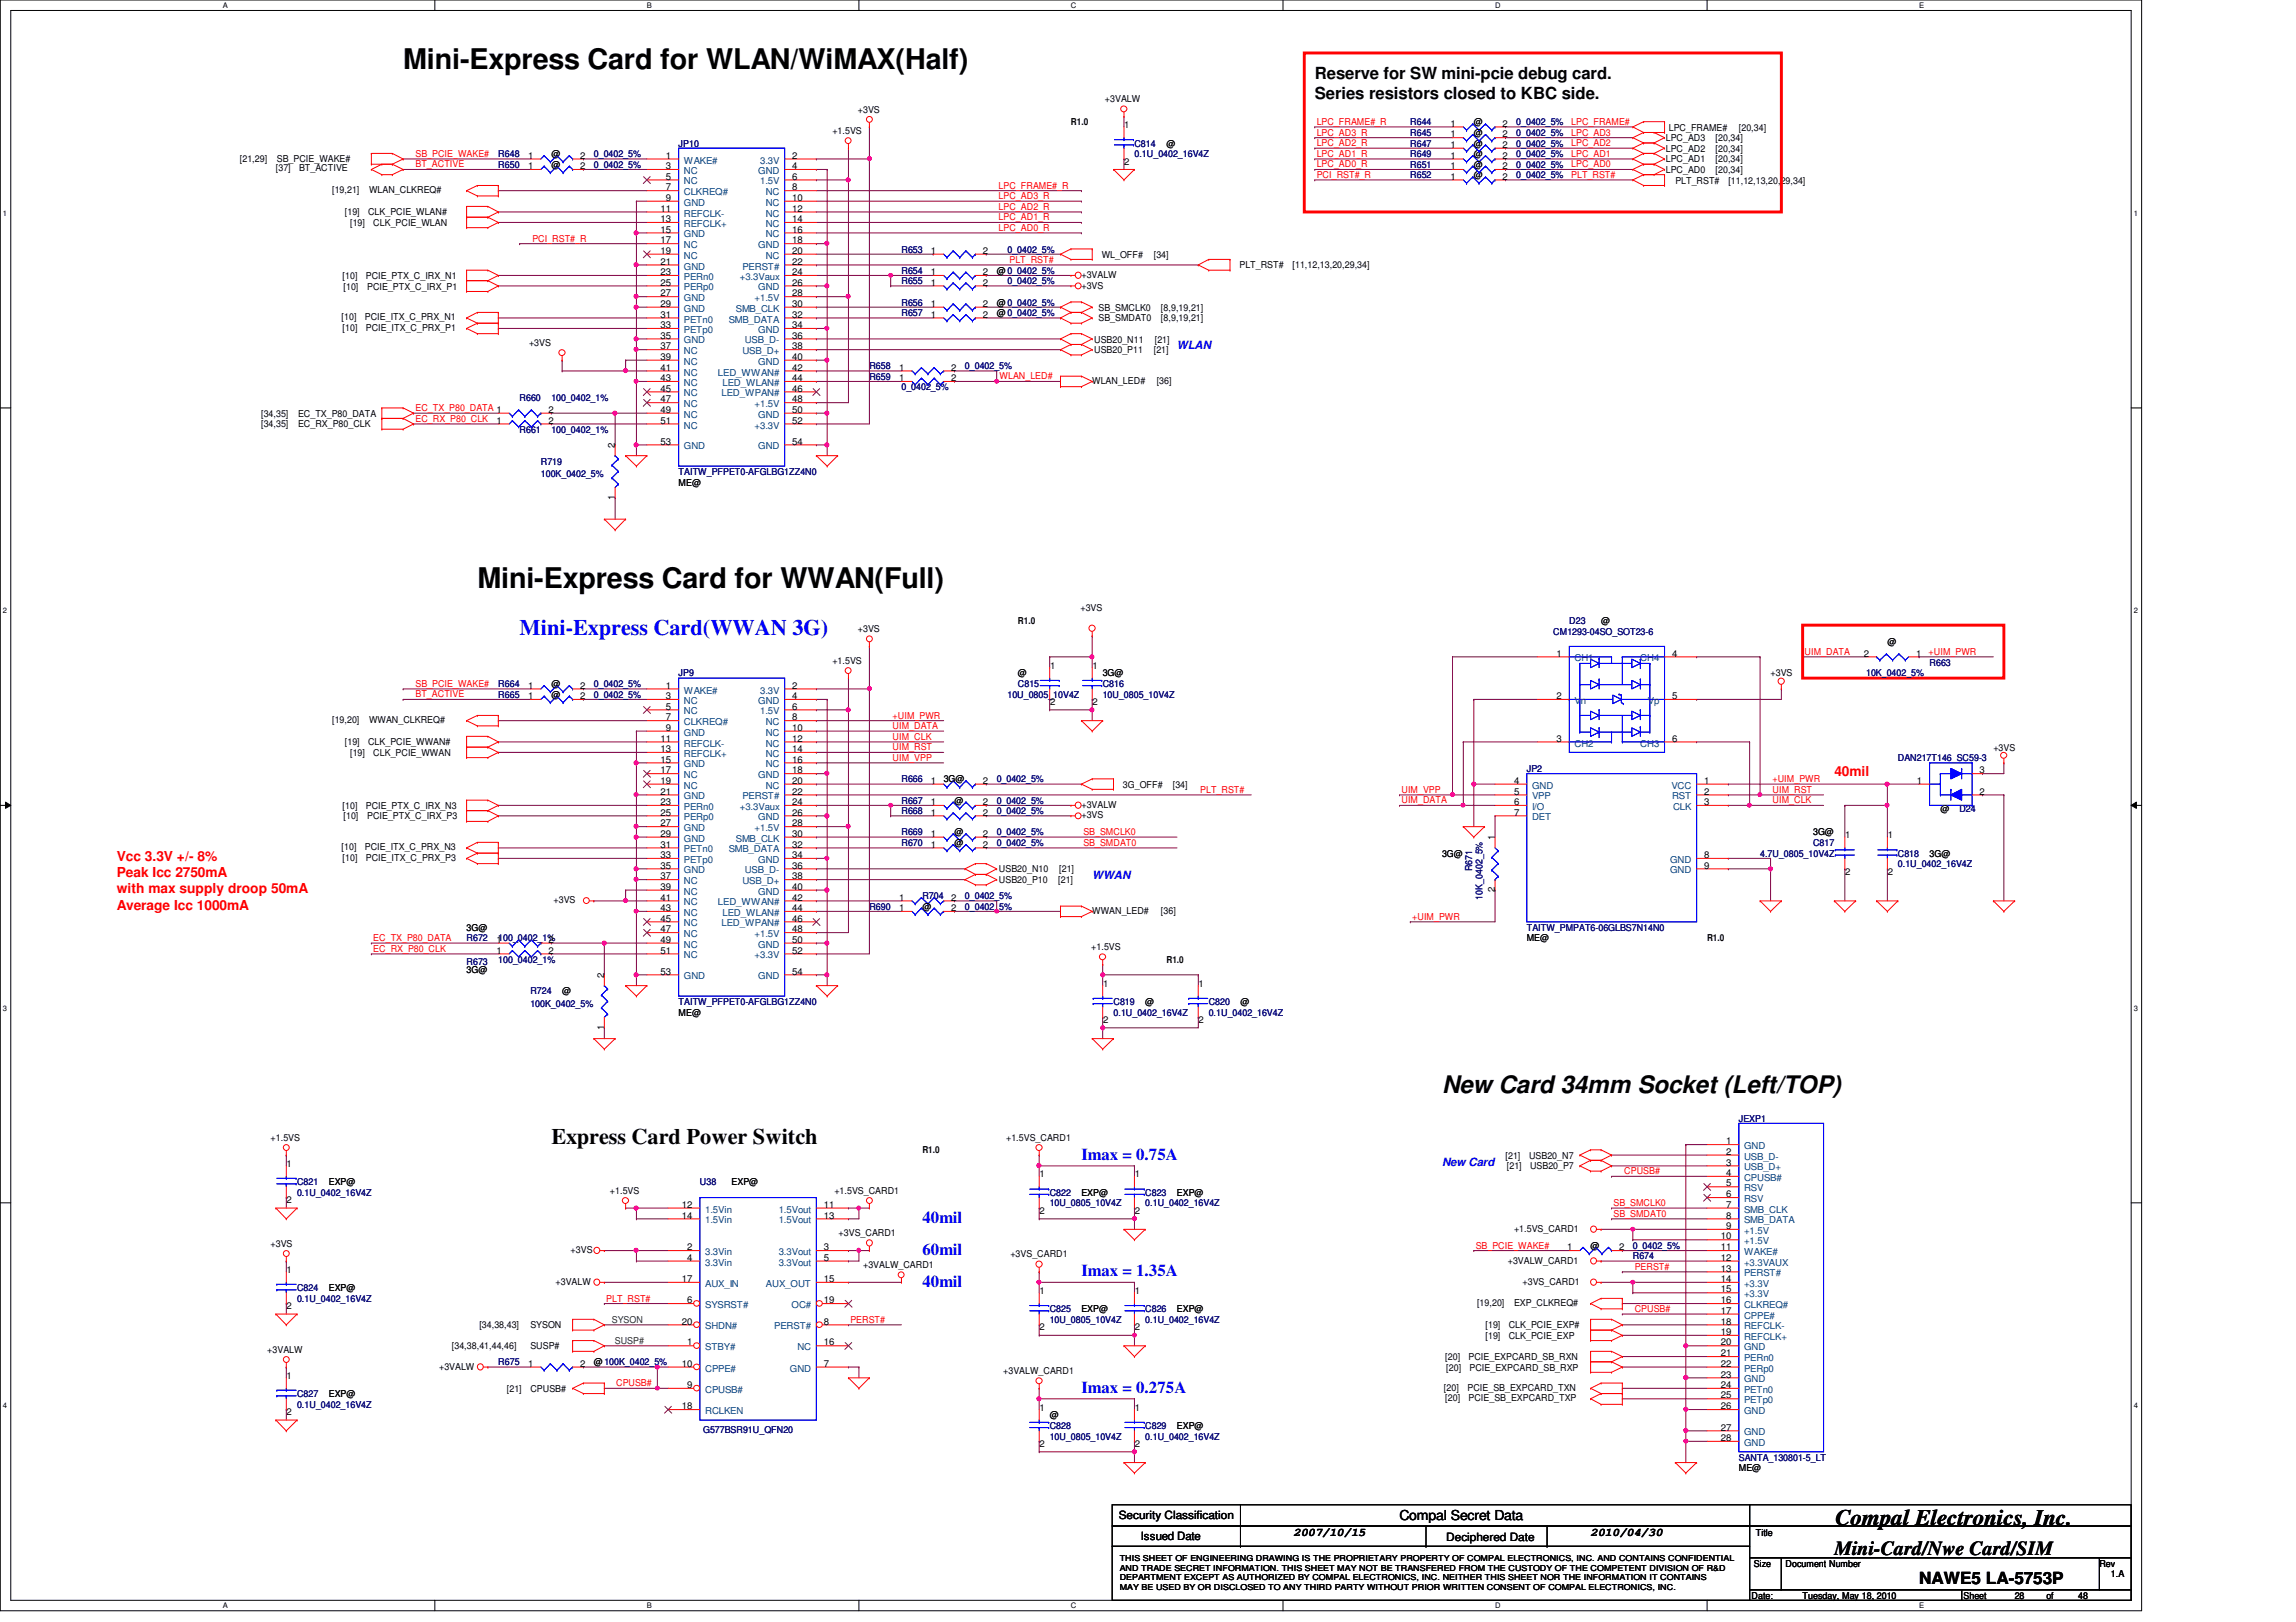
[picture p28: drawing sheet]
<svg xmlns="http://www.w3.org/2000/svg" width="297mm" height="210mm" viewBox="0 0 297 210" stroke-linecap="round" stroke-linejoin="round" font-family="sans-serif">
<defs><g id="words">
<g font-size="3.7">
<text x="52.2" y="8.9">Mini-Express Card for WLAN/WiMAX(Half)</text>
<text x="61.8" y="76.1">Mini-Express Card for WWAN(Full)</text>
</g>
<text font-size="3.1" x="186.6" y="141.4">New Card 34mm Socket (Left/TOP)</text>
<text font-size="2.9" fill="#00f" x="67.2" y="82.2">Mini-Express Card(WWAN 3G)</text>
<g font-size="2.9">
<text x="71.3" y="148">Express Card Power Switch</text>
<text x="237.4" y="197.4">Compal Electronics, Inc.</text>
</g>
<text font-size="2.6" x="237.3" y="201.2">Mini-Card/Nwe Card/SIM</text>
<g font-size="2.2">
<text x="170.1" y="10.2">Reserve for SW mini-pcie debug card.</text>
<text x="170.1" y="12.9">Series resistors closed to KBC side.</text>
<text x="248.3" y="205">NAWE5 LA-5753P</text>
</g>
<g font-size="2.2" fill="#00f">
<text x="139.9" y="150.1">Imax = 0.75A</text>
<text x="119.3" y="158.3">40mil</text>
<text x="119.3" y="162.4">60mil</text>
<text x="119.3" y="166.6">40mil</text>
<text x="139.9" y="165.2">Imax = 1.35A</text>
<text x="139.9" y="180.3">Imax = 0.275A</text>
</g>
<g font-size="1.8" fill="#f00">
<text x="237.3" y="100.4">40mil</text>
<text x="15.1" y="111.4">Vcc 3.3V +/- 8%</text>
<text x="15.1" y="113.5">Peak Icc 2750mA</text>
<text x="15.1" y="115.6">with max supply droop 50mA</text>
<text x="15.1" y="117.7">Average Icc 1000mA</text>
</g>
<text font-size="1.8" x="181.1" y="196.8">Compal Secret Data</text>
<g font-size="1.5" fill="#00f">
<text x="152.3" y="45.2">WLAN</text>
<text x="141.3" y="113.8">WWAN</text>
<text x="186.6" y="150.8">New Card</text>
</g>
<g font-size="1.5">
<text x="144.7" y="196.6">Security Classification</text>
<text x="147.6" y="199.3">Issued Date</text>
<text x="167.3" y="198.7">2007/10/15</text>
<text x="187.1" y="199.4">Deciphered Date</text>
<text x="205.8" y="198.7">2010/04/30</text>
</g>
<g font-size="1.2">
<text x="107.7" y="17.3">+1.5VS</text>
<text x="111" y="14.6">+3VS</text>
<text x="138.6" y="16.2">R1.0</text>
<text x="143" y="13.2">+3VALW</text>
<text x="145.5" y="16.6">1</text>
<text x="187.7" y="16.4">1</text>
<text x="187.7" y="17.8">1</text>
<text x="190.7" y="16.2">@</text>
<text x="190.7" y="17.6">@</text>
<text x="194.4" y="16.4">2</text>
<text x="194.4" y="17.8">2</text>
<text x="215.9" y="16.9">LPC_FRAME#</text>
<text x="225" y="16.9">[20,34]</text>
<text x="31" y="21">[21,29]</text>
<text x="35.7" y="22.1">[37]</text>
<text x="35.8" y="21">SB_PCIE_WAKE#</text>
<text x="38.7" y="22.1">BT_ACTIVE</text>
<text x="68.3" y="20.5">1</text>
<text x="68.3" y="21.9">1</text>
<text x="71.3" y="20.3">@</text>
<text x="71.3" y="21.7">@</text>
<text x="75.1" y="20.5">2</text>
<text x="75.1" y="21.9">2</text>
<text x="86.1" y="20.5">1</text>
<text x="86.1" y="21.9">3</text>
<text x="86.1" y="23.2">5</text>
<text x="102.5" y="20.5">2</text>
<text x="102.5" y="21.9">4</text>
<text x="102.5" y="23.2">6</text>
<text x="145.5" y="21.3">2</text>
<text x="150.9" y="19">@</text>
<text x="187.7" y="20.5">1</text>
<text x="187.7" y="19.1">1</text>
<text x="187.7" y="23.2">1</text>
<text x="187.7" y="21.9">1</text>
<text x="190.7" y="20.3">@</text>
<text x="190.7" y="19">@</text>
<text x="190.7" y="23.1">@</text>
<text x="190.7" y="21.7">@</text>
<text x="194.4" y="20.5">2</text>
<text x="194.4" y="19.1">2</text>
<text x="194.4" y="23.2">2</text>
<text x="194.4" y="21.9">2</text>
<text x="215.5" y="19.6">LPC_AD2</text>
<text x="215.5" y="21">LPC_AD1</text>
<text x="215.5" y="18.3">LPC_AD3</text>
<text x="215.5" y="22.4">LPC_AD0</text>
<text x="216.7" y="23.7">PLT_RST#</text>
<text x="222" y="19.6">[20,34]</text>
<text x="222" y="21">[20,34]</text>
<text x="222" y="18.3">[20,34]</text>
<text x="222" y="22.4">[20,34]</text>
<text x="223.6" y="23.7">[11,12,13,20,29,34]</text>
<text x="43" y="25">[19,21]</text>
<text x="44.6" y="27.9">[19]</text>
<text x="45.3" y="29.3">[19]</text>
<text x="47.6" y="27.9">CLK_PCIE_WLAN#</text>
<text x="47.7" y="25">WLAN_CLKREQ#</text>
<text x="48.3" y="29.3">CLK_PCIE_WLAN</text>
<text x="85.5" y="27.4">11</text>
<text x="85.5" y="28.7">13</text>
<text x="86.1" y="24.6">7</text>
<text x="86.1" y="26">9</text>
<text x="102.5" y="24.6">8</text>
<text x="102.5" y="26">10</text>
<text x="102.5" y="27.4">12</text>
<text x="102.5" y="28.7">14</text>
<text x="85.5" y="30.1">15</text>
<text x="85.5" y="31.5">17</text>
<text x="85.5" y="32.9">19</text>
<text x="85.5" y="34.2">21</text>
<text x="85.5" y="35.6">23</text>
<text x="102.5" y="30.1">16</text>
<text x="102.5" y="31.5">18</text>
<text x="102.5" y="32.9">20</text>
<text x="102.5" y="34.2">22</text>
<text x="102.5" y="35.6">24</text>
<text x="120.4" y="32.9">1</text>
<text x="120.4" y="35.6">1</text>
<text x="127.2" y="32.9">2</text>
<text x="127.2" y="35.6">2</text>
<text x="128.9" y="35.4">@ 0_0402_5%</text>
<text x="139.9" y="36">+3VALW</text>
<text x="142.5" y="33.4">WL_OFF#</text>
<text x="149.3" y="33.4">[34]</text>
<text x="160.4" y="34.7">PLT_RST#</text>
<text x="167.2" y="34.7">[11,12,13,20,29,34]</text>
<text x="44.2" y="41.4">[10]</text>
<text x="44.3" y="36.1">[10]</text>
<text x="44.4" y="37.5">[10]</text>
<text x="47.2" y="41.4">PCIE_ITX_C_PRX_N1</text>
<text x="47.3" y="36.1">PCIE_PTX_C_IRX_N1</text>
<text x="47.5" y="37.5">PCIE_PTX_C_IRX_P1</text>
<text x="85.5" y="37">25</text>
<text x="85.5" y="38.4">27</text>
<text x="85.5" y="39.7">29</text>
<text x="85.5" y="41.1">31</text>
<text x="102.5" y="37">26</text>
<text x="102.5" y="38.4">28</text>
<text x="102.5" y="39.7">30</text>
<text x="102.5" y="41.1">32</text>
<text x="120.4" y="39.7">1</text>
<text x="120.4" y="37">1</text>
<text x="120.4" y="41.1">1</text>
<text x="127.2" y="39.7">2</text>
<text x="127.2" y="37">2</text>
<text x="127.2" y="41.1">2</text>
<text x="128.9" y="39.5">@ 0_0402_5%</text>
<text x="128.9" y="40.9">@ 0_0402_5%</text>
<text x="139.9" y="37.3">+3VS</text>
<text x="142.1" y="41.6">SB_SMDAT0</text>
<text x="142.1" y="40.2">SB_SMCLK0</text>
<text x="150.2" y="41.6">[8,9,19,21]</text>
<text x="150.2" y="40.2">[8,9,19,21]</text>
<text x="44.3" y="42.8">[10]</text>
<text x="47.3" y="42.8">PCIE_ITX_C_PRX_P1</text>
<text x="68.4" y="44.7">+3VS</text>
<text x="85.5" y="42.5">33</text>
<text x="85.5" y="43.8">35</text>
<text x="85.5" y="45.2">37</text>
<text x="85.5" y="46.6">39</text>
<text x="85.5" y="48">41</text>
<text x="102.5" y="42.5">34</text>
<text x="102.5" y="43.8">36</text>
<text x="102.5" y="45.2">38</text>
<text x="102.5" y="46.6">40</text>
<text x="102.5" y="48">42</text>
<text x="116.3" y="48">1</text>
<text x="123.1" y="48">2</text>
<text x="141.6" y="44.3">USB20_N11</text>
<text x="141.6" y="45.7">USB20_P11</text>
<text x="149.3" y="45.7">[21]</text>
<text x="149.4" y="44.3">[21]</text>
<text x="33.8" y="53.9">[34,35]</text>
<text x="38.6" y="53.9">EC_TX_P80_DATA</text>
<text x="70.9" y="53.4">2</text>
<text x="85.5" y="49.3">43</text>
<text x="85.5" y="50.7">45</text>
<text x="85.5" y="52.1">47</text>
<text x="85.5" y="53.4">49</text>
<text x="102.5" y="49.3">44</text>
<text x="102.5" y="50.7">46</text>
<text x="102.5" y="52.1">48</text>
<text x="102.5" y="53.4">50</text>
<text x="116.3" y="49.3">1</text>
<text x="123.1" y="49.3">2</text>
<text x="141.3" y="49.7">WLAN_LED#</text>
<text x="149.6" y="49.7">[36]</text>
<text x="33.8" y="55.3">[34,35]</text>
<text x="38.6" y="55.3">EC_RX_P80_CLK</text>
<text x="64.2" y="54.8">1</text>
<text x="70.9" y="54.8">2</text>
<text x="79.5" y="58" transform="rotate(-90 79.5 58)">2</text>
<text x="85.5" y="54.8">51</text>
<text x="85.5" y="57.5">53</text>
<text x="102.5" y="54.8">52</text>
<text x="102.5" y="57.5">54</text>
<text x="79.5" y="64.7" transform="rotate(-90 79.5 64.7)">1</text>
<text x="87.8" y="62.9">ME@</text>
<text x="111" y="81.8">+3VS</text>
<text x="131.7" y="80.7">R1.0</text>
<text x="139.8" y="79">+3VS</text>
<text x="207.1" y="80.7">@</text>
<text x="244.2" y="83.4">@</text>
<text x="68.3" y="89.1">1</text>
<text x="71.3" y="88.9">@</text>
<text x="75.1" y="89.1">2</text>
<text x="86.1" y="89.1">1</text>
<text x="102.5" y="89.1">2</text>
<text x="107.7" y="85.9">+1.5VS</text>
<text x="131.7" y="87.5">@</text>
<text x="135.8" y="86.5">1</text>
<text x="141.3" y="86.5">1</text>
<text x="142.7" y="87.5">3G@</text>
<text x="201.4" y="85">1</text>
<text x="216.3" y="85">4</text>
<text x="229.1" y="87.5">+3VS</text>
<text x="241.1" y="85">2</text>
<text x="247.9" y="85">1</text>
<text x="43" y="93.6">[19,20]</text>
<text x="47.7" y="93.6">WWAN_CLKREQ#</text>
<text x="68.3" y="90.5">1</text>
<text x="71.3" y="90.3">@</text>
<text x="75.1" y="90.5">2</text>
<text x="85.5" y="96">11</text>
<text x="86.1" y="90.5">3</text>
<text x="86.1" y="91.8">5</text>
<text x="86.1" y="93.2">7</text>
<text x="86.1" y="94.6">9</text>
<text x="102.5" y="90.5">4</text>
<text x="102.5" y="91.8">6</text>
<text x="102.5" y="93.2">8</text>
<text x="102.5" y="94.6">10</text>
<text x="102.5" y="96">12</text>
<text x="135.8" y="91.3">2</text>
<text x="141.3" y="91.3">2</text>
<text x="201.4" y="96">3</text>
<text x="201.4" y="90.5">2</text>
<text x="216.3" y="96">6</text>
<text x="216.3" y="90.5">5</text>
<text x="44.6" y="96.4">[19]</text>
<text x="45.3" y="97.8">[19]</text>
<text x="47.6" y="96.4">CLK_PCIE_WWAN#</text>
<text x="48.3" y="97.8">CLK_PCIE_WWAN</text>
<text x="85.5" y="97.3">13</text>
<text x="85.5" y="98.7">15</text>
<text x="85.5" y="100.1">17</text>
<text x="85.5" y="101.4">19</text>
<text x="102.5" y="97.3">14</text>
<text x="102.5" y="98.7">16</text>
<text x="102.5" y="100.1">18</text>
<text x="102.5" y="101.4">20</text>
<text x="120.4" y="101.4">1</text>
<text x="122.1" y="101.3">3G@</text>
<text x="127.2" y="101.4">2</text>
<text x="145.3" y="101.9">3G_OFF#</text>
<text x="151.7" y="101.9">[34]</text>
<text x="195.9" y="101.4">4</text>
<text x="220.5" y="101.4">1</text>
<text x="248" y="101.4">1</text>
<text x="256.1" y="100.1">3</text>
<text x="257.9" y="97.2">+3VS</text>
<text x="44.3" y="104.7">[10]</text>
<text x="44.4" y="106">[10]</text>
<text x="47.3" y="104.7">PCIE_PTX_C_IRX_N3</text>
<text x="47.5" y="106">PCIE_PTX_C_IRX_P3</text>
<text x="85.5" y="102.8">21</text>
<text x="85.5" y="104.2">23</text>
<text x="85.5" y="105.5">25</text>
<text x="85.5" y="106.9">27</text>
<text x="102.5" y="102.8">22</text>
<text x="102.5" y="104.2">24</text>
<text x="102.5" y="105.5">26</text>
<text x="102.5" y="106.9">28</text>
<text x="120.4" y="104.2">1</text>
<text x="120.4" y="105.5">1</text>
<text x="123.5" y="104">@</text>
<text x="127.2" y="104.2">2</text>
<text x="127.2" y="105.5">2</text>
<text x="139.9" y="104.6">+3VALW</text>
<text x="139.9" y="105.9">+3VS</text>
<text x="195.9" y="102.8">5</text>
<text x="195.9" y="104.2">6</text>
<text x="195.9" y="105.5">7</text>
<text x="220.5" y="102.8">2</text>
<text x="220.5" y="104.2">3</text>
<text x="251" y="105.1">@</text>
<text x="256.1" y="102.8">2</text>
<text x="44.2" y="110">[10]</text>
<text x="44.3" y="111.4">[10]</text>
<text x="47.2" y="110">PCIE_ITX_C_PRX_N3</text>
<text x="47.3" y="111.4">PCIE_ITX_C_PRX_P3</text>
<text x="85.5" y="108.3">29</text>
<text x="85.5" y="109.7">31</text>
<text x="85.5" y="111">33</text>
<text x="85.5" y="112.4">35</text>
<text x="85.5" y="113.8">37</text>
<text x="102.5" y="108.3">30</text>
<text x="102.5" y="109.7">32</text>
<text x="102.5" y="111">34</text>
<text x="102.5" y="112.4">36</text>
<text x="102.5" y="113.8">38</text>
<text x="120.4" y="108.3">1</text>
<text x="120.4" y="109.7">1</text>
<text x="123.5" y="108.1">@</text>
<text x="123.5" y="109.5">@</text>
<text x="127.2" y="108.3">2</text>
<text x="127.2" y="109.7">2</text>
<text x="129.2" y="112.9">USB20_N10</text>
<text x="137" y="112.9">[21]</text>
<text x="186.6" y="110.9">3G@</text>
<text x="193.4" y="108.8" transform="rotate(-90 193.4 108.8)">1</text>
<text x="220.5" y="111">8</text>
<text x="220.5" y="112.4">9</text>
<text x="234.6" y="108.1">3G@</text>
<text x="238.7" y="108.5">1</text>
<text x="238.7" y="113.2">2</text>
<text x="244.2" y="108.5">1</text>
<text x="244.2" y="113.2">2</text>
<text x="249.6" y="110.9">3G@</text>
<text x="71.6" y="116.9">+3VS</text>
<text x="85.5" y="115.1">39</text>
<text x="85.5" y="116.5">41</text>
<text x="85.5" y="117.9">43</text>
<text x="85.5" y="119.3">45</text>
<text x="102.5" y="115.1">40</text>
<text x="102.5" y="116.5">42</text>
<text x="102.5" y="117.9">44</text>
<text x="102.5" y="119.3">46</text>
<text x="116.3" y="116.5">1</text>
<text x="116.3" y="117.9">1</text>
<text x="119.3" y="117.7">@</text>
<text x="123.1" y="116.5">2</text>
<text x="123.1" y="117.9">2</text>
<text x="129.2" y="114.3">USB20_P10</text>
<text x="136.9" y="114.3">[21]</text>
<text x="141.3" y="118.3">WWAN_LED#</text>
<text x="150.2" y="118.3">[36]</text>
<text x="193.4" y="115.5" transform="rotate(-90 193.4 115.5)">2</text>
<text x="60.4" y="125.9">3G@</text>
<text x="60.4" y="120.4">3G@</text>
<text x="64.2" y="123.4">1</text>
<text x="64.2" y="122">1100_0402_1%</text>
<text x="70.9" y="123.4">2</text>
<text x="70.9" y="122">2</text>
<text x="85.5" y="120.6">47</text>
<text x="85.5" y="122">49</text>
<text x="85.5" y="123.4">51</text>
<text x="102.5" y="120.6">48</text>
<text x="102.5" y="122">50</text>
<text x="102.5" y="123.4">52</text>
<text x="141.2" y="122.9">+1.5VS</text>
<text x="150.9" y="124.6">R1.0</text>
<text x="197.5" y="121.8">ME@</text>
<text x="220.8" y="121.8">R1.0</text>
<text x="72.7" y="128.7">@</text>
<text x="78.1" y="126.6" transform="rotate(-90 78.1 126.6)">2</text>
<text x="85.5" y="126.1">53</text>
<text x="87.8" y="131.4">ME@</text>
<text x="102.5" y="126.1">54</text>
<text x="142.7" y="127.7">1</text>
<text x="148.2" y="130">@</text>
<text x="155.1" y="127.7">1</text>
<text x="160.5" y="130">@</text>
<text x="78.1" y="133.3" transform="rotate(-90 78.1 133.3)">1</text>
<text x="142.7" y="132.4">2</text>
<text x="155.1" y="132.4">2</text>
<text x="35" y="147.6">+1.5VS</text>
<text x="119.3" y="149.3">R1.0</text>
<text x="130.2" y="147.6">+1.5VS_CARD1</text>
<text x="194.8" y="149.9">[21]</text>
<text x="197.8" y="149.9">USB20_N7</text>
<text x="223.3" y="148.1">1</text>
<text x="223.3" y="149.4">2</text>
<text x="37.1" y="151">1</text>
<text x="37.1" y="155.7">2</text>
<text x="42.5" y="153.4">EXP@</text>
<text x="78.9" y="154.5">+1.5VS</text>
<text x="94.7" y="153.4">EXP@</text>
<text x="107.9" y="154.5">+1.5VS_CARD1</text>
<text x="134.5" y="152.4">1</text>
<text x="139.9" y="154.7">EXP@</text>
<text x="146.8" y="152.4">1</text>
<text x="152.3" y="154.7">EXP@</text>
<text x="194.9" y="151.3">[21]</text>
<text x="197.9" y="151.3">USB20_P7</text>
<text x="223.3" y="150.8">3</text>
<text x="223.3" y="152.2">4</text>
<text x="223.3" y="153.5">5</text>
<text x="223.3" y="154.9">6</text>
<text x="35" y="161.3">+3VS</text>
<text x="88.2" y="156.3">12</text>
<text x="88.2" y="157.7">14</text>
<text x="88.9" y="161.8">2</text>
<text x="106.6" y="161.8">3</text>
<text x="106.6" y="156.3">11</text>
<text x="106.6" y="157.7">13</text>
<text x="108.5" y="160">+3VS_CARD1</text>
<text x="134.5" y="157.1">2</text>
<text x="146.8" y="157.1">2</text>
<text x="195.9" y="159.4">+1.5VS_CARD1</text>
<text x="202.7" y="161.8">1</text>
<text x="205.8" y="161.6">@</text>
<text x="209.5" y="161.8">2</text>
<text x="222.6" y="160.4">10</text>
<text x="222.6" y="161.8">11</text>
<text x="223.3" y="156.3">7</text>
<text x="223.3" y="157.7">8</text>
<text x="223.3" y="159">9</text>
<text x="37.1" y="164.7">1</text>
<text x="42.5" y="167.1">EXP@</text>
<text x="71.9" y="166.3">+3VALW</text>
<text x="73.8" y="162.1">+3VS</text>
<text x="88.2" y="165.9">17</text>
<text x="88.9" y="163.2">4</text>
<text x="106.6" y="163.2">5</text>
<text x="106.6" y="165.9">15</text>
<text x="111.7" y="164.1">+3VALW_CARD1</text>
<text x="130.7" y="162.7">+3VS_CARD1</text>
<text x="134.5" y="167.5">1</text>
<text x="146.8" y="167.5">1</text>
<text x="195.1" y="163.5">+3VALW_CARD1</text>
<text x="197" y="166.3">+3VS_CARD1</text>
<text x="222.6" y="163.2">12</text>
<text x="222.6" y="164.5">13</text>
<text x="222.6" y="165.9">14</text>
<text x="222.6" y="167.3">15</text>
<text x="37.1" y="169.4">2</text>
<text x="62" y="171.9">[34,38,43]</text>
<text x="68.6" y="171.9">SYSON</text>
<text x="88.2" y="171.4">20</text>
<text x="88.9" y="168.7">6</text>
<text x="106.6" y="171.4">8</text>
<text x="106.6" y="168.7">19</text>
<text x="134.5" y="172.2">2</text>
<text x="139.9" y="169.8">EXP@</text>
<text x="146.8" y="172.2">2</text>
<text x="152.3" y="169.8">EXP@</text>
<text x="191.1" y="169">[19,20]</text>
<text x="192.2" y="173.3">[19]</text>
<text x="192.2" y="171.9">[19]</text>
<text x="195.2" y="173.3">CLK_PCIE_EXP</text>
<text x="195.2" y="171.9">CLK_PCIE_EXP#</text>
<text x="195.9" y="169">EXP_CLKREQ#</text>
<text x="222.6" y="168.7">16</text>
<text x="222.6" y="170">17</text>
<text x="222.6" y="171.4">18</text>
<text x="222.6" y="172.8">19</text>
<text x="34.6" y="175">+3VALW</text>
<text x="37.1" y="178.4">1</text>
<text x="56.8" y="177.2">+3VALW</text>
<text x="58.5" y="174.6">[34,38,41,44,46]</text>
<text x="68.3" y="176.9">1</text>
<text x="68.6" y="174.6">SUSP#</text>
<text x="75.1" y="176.9">2</text>
<text x="76.8" y="176.7">@100K_0402_5%</text>
<text x="88.2" y="176.9">10</text>
<text x="88.9" y="174.1">1</text>
<text x="88.9" y="179.6">9</text>
<text x="106.6" y="174.1">16</text>
<text x="106.6" y="176.9">7</text>
<text x="129.8" y="177.8">+3VALW_CARD1</text>
<text x="187" y="176">[20]</text>
<text x="187.1" y="177.4">[20]</text>
<text x="190" y="176">PCIE_EXPCARD_SB_RXN</text>
<text x="190.1" y="177.4">PCIE_EXPCARD_SB_RXP</text>
<text x="222.6" y="174.1">20</text>
<text x="222.6" y="175.5">21</text>
<text x="222.6" y="176.9">22</text>
<text x="222.6" y="178.3">23</text>
<text x="222.6" y="179.6">24</text>
<text x="37.1" y="183.1">2</text>
<text x="42.5" y="180.8">EXP@</text>
<text x="65.6" y="180.1">[21]</text>
<text x="68.6" y="180.1">CPUSB#</text>
<text x="88.2" y="182.4">18</text>
<text x="134.5" y="182.5">1</text>
<text x="135.8" y="183.6">@</text>
<text x="146.8" y="182.5">1</text>
<text x="152.3" y="184.9">EXP@</text>
<text x="186.8" y="180">[20]</text>
<text x="187" y="181.4">[20]</text>
<text x="189.9" y="180">PCIE_SB_EXPCARD_TXN</text>
<text x="190" y="181.4">PCIE_SB_EXPCARD_TXP</text>
<text x="222.6" y="181">25</text>
<text x="222.6" y="182.4">26</text>
<text x="222.6" y="185.1">27</text>
<text x="134.5" y="187.3">2</text>
<text x="146.8" y="187.3">2</text>
<text x="222.6" y="186.5">28</text>
<text x="225" y="190.4">ME@</text>
<text x="226.9" y="202.7">Size</text>
<text x="227.2" y="198.8">Title</text>
<text x="231" y="202.7">Document Number</text>
<text x="271.6" y="202.7">Rev</text>
<text x="226.6" y="206.9">Date:</text>
<text x="233.2" y="206.9">Tuesday, May 18, 2010</text>
<text x="254" y="206.9">Sheet</text>
<text x="260.6" y="206.9">28</text>
<text x="264.7" y="206.9">of</text>
<text x="268.9" y="206.9">48</text>
<text x="273.1" y="204.1">1.A</text>
</g>
<g font-size="1.2" fill="#f00">
<text x="170.3" y="16.2">LPC_FRAME#_R</text>
<text x="170.3" y="17.6">LPC_AD3_R</text>
<text x="203.3" y="16.2">LPC_FRAME#</text>
<text x="203.3" y="17.6">LPC_AD3</text>
<text x="53.8" y="20.3">SB_PCIE_WAKE#</text>
<text x="53.8" y="21.7">BT_ACTIVE</text>
<text x="170.3" y="18.9">LPC_AD2_R</text>
<text x="170.3" y="20.3">LPC_AD1_R</text>
<text x="170.3" y="21.7">LPC_AD0_R</text>
<text x="170.3" y="23">PCI_RST#_R</text>
<text x="203.3" y="18.9">LPC_AD2</text>
<text x="203.3" y="20.3">LPC_AD1</text>
<text x="203.3" y="21.7">LPC_AD0</text>
<text x="203.3" y="23">PLT_RST#</text>
<text x="129.2" y="24.4">LPC_FRAME#_R</text>
<text x="129.2" y="25.8">LPC_AD3_R</text>
<text x="129.2" y="27.2">LPC_AD2_R</text>
<text x="129.2" y="28.5">LPC_AD1_R</text>
<text x="129.2" y="29.9">LPC_AD0_R</text>
<text x="68.9" y="31.3">PCI_RST#_R</text>
<text x="130.6" y="34">PLT_RST#</text>
<text x="53.8" y="53.2">EC_TX_P80_DATA 1</text>
<text x="129.3" y="49.1">WLAN_LED#</text>
<text x="53.8" y="54.6">EC_RX_P80_CLK</text>
<text x="53.8" y="88.9">SB_PCIE_WAKE#</text>
<text x="233.5" y="84.8">UIM_DATA</text>
<text x="249.5" y="84.8">+UIM_PWR</text>
<text x="53.8" y="90.3">BT_ACTIVE</text>
<text x="115.5" y="93">+UIM_PWR</text>
<text x="115.5" y="94.4">UIM_DATA</text>
<text x="115.5" y="95.8">UIM_CLK</text>
<text x="115.5" y="97.1">UIM_RST</text>
<text x="115.5" y="98.5">UIM_VPP</text>
<text x="229.3" y="101.2">+UIM_PWR</text>
<text x="155.3" y="102.6">PLT_RST#</text>
<text x="181.3" y="104">UIM_DATA</text>
<text x="181.3" y="102.6">UIM_VPP</text>
<text x="229.3" y="104">UIM_CLK</text>
<text x="229.3" y="102.6">UIM_RST</text>
<text x="140.2" y="109.5">SB_SMDAT0</text>
<text x="140.2" y="108.1">SB_SMCLK0</text>
<text x="182.7" y="119">+UIM_PWR</text>
<text x="48.3" y="121.8">EC_TX_P80_DATA</text>
<text x="48.3" y="123.2">EC_RX_P80_CLK</text>
<text x="210.1" y="152">CPUSB#</text>
<text x="190.9" y="161.6">SB_PCIE_WAKE#</text>
<text x="208.7" y="157.5">SB_SMDAT0</text>
<text x="208.7" y="156.1">SB_SMCLK0</text>
<text x="211.5" y="164.3">PERST#</text>
<text x="78.4" y="168.4">PLT_RST#</text>
<text x="110" y="171.2">PERST#</text>
<text x="211.5" y="169.8">CPUSB#</text>
<text x="79.7" y="179.4">CPUSB#</text>
</g>
<g font-size="1.2" fill="#000080">
<text x="182.5" y="16.2">R644</text>
<text x="182.5" y="17.6">R645</text>
<text x="196.2" y="16.2">0_0402_5%</text>
<text x="196.2" y="17.6">0_0402_5%</text>
<text x="64.5" y="20.3">R648</text>
<text x="64.5" y="21.7">R650</text>
<text x="76.8" y="20.3">0_0402_5%</text>
<text x="76.8" y="21.7">0_0402_5%</text>
<text x="87.8" y="19">JP10</text>
<text x="146.8" y="19">C814</text>
<text x="146.8" y="20.3">0.1U_0402_16V4Z</text>
<text x="182.5" y="20.3">R649</text>
<text x="182.5" y="19">R647</text>
<text x="182.5" y="23.1">R652</text>
<text x="182.5" y="21.7">R651</text>
<text x="196.2" y="20.3">0_0402_5%</text>
<text x="196.2" y="19">0_0402_5%</text>
<text x="196.2" y="23.1">0_0402_5%</text>
<text x="196.2" y="21.7">0_0402_5%</text>
<text x="116.6" y="32.7">R653</text>
<text x="116.6" y="35.4">R654</text>
<text x="130.3" y="32.7">0_0402_5%</text>
<text x="116.6" y="39.5">R656</text>
<text x="116.6" y="36.8">R655</text>
<text x="116.6" y="40.9">R657</text>
<text x="130.3" y="36.8">0_0402_5%</text>
<text x="112.5" y="47.8">R658</text>
<text x="124.8" y="47.8">0_0402_5%</text>
<text x="67.2" y="51.9">R660</text>
<text x="71.3" y="51.9">100_0402_1%</text>
<text x="112.5" y="49.1">R659</text>
<text x="116.6" y="50.5">0_0402_5%</text>
<text x="67.2" y="56">R661</text>
<text x="71.3" y="56">100_0402_1%</text>
<text x="70" y="60.1">R719</text>
<text x="70" y="61.8">100K_0402_5%</text>
<text x="87.8" y="61.5">TAITW_PFPET0-AFGLBG1ZZ4N0</text>
<text x="201" y="82.2">CM1293-04SO_SOT23-6</text>
<text x="203" y="80.7">D23</text>
<text x="64.5" y="88.9">R664</text>
<text x="76.8" y="88.9">0_0402_5%</text>
<text x="87.8" y="87.5">JP9</text>
<text x="131.7" y="88.9">C815</text>
<text x="142.7" y="88.9">C816</text>
<text x="241.4" y="87.5">10K_0402_5%</text>
<text x="249.6" y="86.1">R663</text>
<text x="64.5" y="90.3">R665</text>
<text x="76.8" y="90.3">0_0402_5%</text>
<text x="130.3" y="90.3">10U_0805_10V4Z</text>
<text x="142.7" y="90.3">10U_0805_10V4Z</text>
<text x="116.6" y="101.3">R666</text>
<text x="128.9" y="101.3">0_0402_5%</text>
<text x="197.5" y="99.9">JP2</text>
<text x="245.5" y="98.5">DAN217T146_SC59-3</text>
<text x="116.6" y="104">R667</text>
<text x="116.6" y="105.4">R668</text>
<text x="128.9" y="104">0_0402_5%</text>
<text x="128.9" y="105.4">0_0402_5%</text>
<text x="253.5" y="105.1">D24</text>
<text x="116.6" y="108.1">R669</text>
<text x="116.6" y="109.5">R670</text>
<text x="128.9" y="108.1">0_0402_5%</text>
<text x="128.9" y="109.5">0_0402_5%</text>
<text x="190.5" y="112.7" transform="rotate(-90 190.5 112.7)">R671</text>
<text x="227.7" y="110.9">4.7U_0805_10V4Z</text>
<text x="234.6" y="109.5">C817</text>
<text x="245.5" y="110.9">C818</text>
<text x="245.5" y="112.2">0.1U_0402_16V4Z</text>
<text x="112.5" y="117.7">R690</text>
<text x="119.3" y="116.3">R704</text>
<text x="124.8" y="116.3">0_0402_5%</text>
<text x="124.8" y="117.7">0_0402_5%</text>
<text x="191.8" y="116.4" transform="rotate(-90 191.8 116.4)">10K_0402_5%</text>
<text x="60.4" y="124.8">R673</text>
<text x="60.4" y="121.8">R672</text>
<text x="64.5" y="124.6">100_0402_1%</text>
<text x="197.5" y="120.4">TAITW_PMPAT6-06GLBS7N14N0</text>
<text x="68.6" y="128.7">R724</text>
<text x="68.6" y="130.3">100K_0402_5%</text>
<text x="87.8" y="130">TAITW_PFPET0-AFGLBG1ZZ4N0</text>
<text x="144.1" y="130">C819</text>
<text x="144.1" y="131.4">0.1U_0402_16V4Z</text>
<text x="156.4" y="130">C820</text>
<text x="156.4" y="131.4">0.1U_0402_16V4Z</text>
<text x="225" y="145.2">JEXP1</text>
<text x="38.4" y="153.4">C821</text>
<text x="38.4" y="154.7">0.1U_0402_16V4Z</text>
<text x="90.5" y="153.4">U38</text>
<text x="135.8" y="154.7">C822</text>
<text x="148.2" y="154.7">C823</text>
<text x="135.8" y="156.1">10U_0805_10V4Z</text>
<text x="148.2" y="156.1">0.1U_0402_16V4Z</text>
<text x="211.2" y="161.6">0_0402_5%</text>
<text x="38.4" y="167.1">C824</text>
<text x="211.2" y="163">R674</text>
<text x="38.4" y="168.4">0.1U_0402_16V4Z</text>
<text x="135.8" y="169.8">C825</text>
<text x="135.8" y="171.2">10U_0805_10V4Z</text>
<text x="148.2" y="169.8">C826</text>
<text x="148.2" y="171.2">0.1U_0402_16V4Z</text>
<text x="64.5" y="176.7">R675</text>
<text x="38.4" y="180.8">C827</text>
<text x="38.4" y="182.2">0.1U_0402_16V4Z</text>
<text x="91" y="185.5">G577BSR91U_QFN20</text>
<text x="135.8" y="184.9">C828</text>
<text x="148.2" y="184.9">C829</text>
<text x="135.8" y="186.3">10U_0805_10V4Z</text>
<text x="148.2" y="186.3">0.1U_0402_16V4Z</text>
<text x="225" y="189">SANTA_130801-5_LT</text>
</g>
<g font-size="1.2" fill="#004080">
<text x="88.5" y="21.2">WAKE#</text>
<text x="88.5" y="22.5">NC</text>
<text x="88.5" y="23.9">NC</text>
<text x="98.1" y="22.5">GND</text>
<text x="98.3" y="21.2">3.3V</text>
<text x="98.3" y="23.9">1.5V</text>
<text x="88.5" y="25.3">CLKREQ#</text>
<text x="88.5" y="26.6">GND</text>
<text x="88.5" y="28">REFCLK-</text>
<text x="88.5" y="29.4">REFCLK+</text>
<text x="99.1" y="25.3">NC</text>
<text x="99.1" y="26.6">NC</text>
<text x="99.1" y="28">NC</text>
<text x="99.1" y="29.4">NC</text>
<text x="88.5" y="30.7">GND</text>
<text x="88.5" y="32.1">NC</text>
<text x="88.5" y="33.5">NC</text>
<text x="88.5" y="34.9">GND</text>
<text x="96.1" y="34.9">PERST#</text>
<text x="98.1" y="32.1">GND</text>
<text x="99.1" y="30.7">NC</text>
<text x="99.1" y="33.5">NC</text>
<text x="88.5" y="36.2">PERn0</text>
<text x="88.5" y="37.6">PERp0</text>
<text x="88.5" y="39">GND</text>
<text x="88.5" y="40.3">GND</text>
<text x="88.5" y="41.7">PETn0</text>
<text x="94.3" y="41.7">SMB_DATA</text>
<text x="95.2" y="40.3">SMB_CLK</text>
<text x="95.7" y="36.2">+3.3Vaux</text>
<text x="97.6" y="39">+1.5V</text>
<text x="98.1" y="37.6">GND</text>
<text x="88.5" y="43.1">PETp0</text>
<text x="88.5" y="44.4">GND</text>
<text x="88.5" y="45.8">NC</text>
<text x="88.5" y="47.2">NC</text>
<text x="96.1" y="45.8">USB_D+</text>
<text x="96.3" y="44.4">USB_D-</text>
<text x="98.1" y="43.1">GND</text>
<text x="98.1" y="47.2">GND</text>
<text x="88.5" y="48.6">NC</text>
<text x="88.5" y="50">NC</text>
<text x="88.5" y="51.3">NC</text>
<text x="88.5" y="52.7">NC</text>
<text x="92.9" y="48.6">LED_WWAN#</text>
<text x="93.3" y="51.3">LED_WPAN#</text>
<text x="93.5" y="50">LED_WLAN#</text>
<text x="97.6" y="52.7">+1.5V</text>
<text x="88.5" y="54.1">NC</text>
<text x="88.5" y="55.5">NC</text>
<text x="88.5" y="58.2">GND</text>
<text x="97.6" y="55.5">+3.3V</text>
<text x="98.1" y="54.1">GND</text>
<text x="98.1" y="58.2">GND</text>
<text x="88.5" y="89.7">WAKE#</text>
<text x="98.3" y="89.7">3.3V</text>
<text x="203.7" y="85.6">CH1</text>
<text x="212.2" y="85.6">CH4</text>
<text x="88.5" y="91.1">NC</text>
<text x="88.5" y="92.5">NC</text>
<text x="88.5" y="93.9">CLKREQ#</text>
<text x="88.5" y="95.2">GND</text>
<text x="98.1" y="91.1">GND</text>
<text x="98.3" y="92.5">1.5V</text>
<text x="99.1" y="93.9">NC</text>
<text x="99.1" y="95.2">NC</text>
<text x="203.7" y="91.1">Vn</text>
<text x="213.2" y="91.1">Vp</text>
<text x="88.5" y="96.6">REFCLK-</text>
<text x="88.5" y="98">REFCLK+</text>
<text x="88.5" y="99.3">GND</text>
<text x="88.5" y="100.7">NC</text>
<text x="98.1" y="100.7">GND</text>
<text x="99.1" y="96.6">NC</text>
<text x="99.1" y="98">NC</text>
<text x="99.1" y="99.3">NC</text>
<text x="203.7" y="96.6">CH2</text>
<text x="212.2" y="96.6">CH3</text>
<text x="88.5" y="102.1">NC</text>
<text x="88.5" y="103.5">GND</text>
<text x="88.5" y="104.8">PERn0</text>
<text x="88.5" y="106.2">PERp0</text>
<text x="88.5" y="107.6">GND</text>
<text x="95.7" y="104.8">+3.3Vaux</text>
<text x="96.1" y="103.5">PERST#</text>
<text x="97.6" y="107.6">+1.5V</text>
<text x="98.1" y="106.2">GND</text>
<text x="99.1" y="102.1">NC</text>
<text x="198.2" y="102.1">GND</text>
<text x="198.2" y="103.5">VPP</text>
<text x="198.2" y="104.8">I/O</text>
<text x="198.2" y="106.2">DET</text>
<text x="216.2" y="102.1">VCC</text>
<text x="216.3" y="103.5">RST</text>
<text x="216.4" y="104.8">CLK</text>
<text x="88.5" y="108.9">GND</text>
<text x="88.5" y="110.3">PETn0</text>
<text x="88.5" y="111.7">PETp0</text>
<text x="88.5" y="113">GND</text>
<text x="94.3" y="110.3">SMB_DATA</text>
<text x="95.2" y="108.9">SMB_CLK</text>
<text x="96.3" y="113">USB_D-</text>
<text x="98.1" y="111.7">GND</text>
<text x="216.1" y="111.7">GND</text>
<text x="216.1" y="113">GND</text>
<text x="88.5" y="114.4">NC</text>
<text x="88.5" y="115.8">NC</text>
<text x="88.5" y="117.2">NC</text>
<text x="88.5" y="118.5">NC</text>
<text x="88.5" y="119.9">NC</text>
<text x="92.9" y="117.2">LED_WWAN#</text>
<text x="93.3" y="119.9">LED_WPAN#</text>
<text x="93.5" y="118.5">LED_WLAN#</text>
<text x="96.1" y="114.4">USB_D+</text>
<text x="98.1" y="115.8">GND</text>
<text x="88.5" y="121.3">NC</text>
<text x="88.5" y="122.6">NC</text>
<text x="88.5" y="124">NC</text>
<text x="97.6" y="121.3">+1.5V</text>
<text x="97.6" y="124">+3.3V</text>
<text x="98.1" y="122.6">GND</text>
<text x="88.5" y="126.7">GND</text>
<text x="98.1" y="126.7">GND</text>
<text x="225.6" y="148.7">GND</text>
<text x="225.6" y="150.1">USB_D-</text>
<text x="225.6" y="151.5">USB_D+</text>
<text x="225.6" y="152.8">CPUSB#</text>
<text x="225.6" y="154.2">RSV</text>
<text x="225.6" y="155.6">RSV</text>
<text x="91.2" y="156.9">1.5Vin</text>
<text x="91.2" y="158.3">1.5Vin</text>
<text x="100.7" y="156.9">1.5Vout</text>
<text x="100.7" y="158.3">1.5Vout</text>
<text x="225.6" y="156.9">SMB_CLK</text>
<text x="225.6" y="158.3">SMB_DATA</text>
<text x="225.6" y="159.7">+1.5V</text>
<text x="225.6" y="161">+1.5V</text>
<text x="91.2" y="162.4">3.3Vin</text>
<text x="91.2" y="163.8">3.3Vin</text>
<text x="91.2" y="166.5">AUX_IN</text>
<text x="99.1" y="166.5">AUX_OUT</text>
<text x="100.7" y="162.4">3.3Vout</text>
<text x="100.7" y="163.8">3.3Vout</text>
<text x="225.6" y="162.4">WAKE#</text>
<text x="225.6" y="163.8">+3.3VAUX</text>
<text x="225.6" y="165.2">PERST#</text>
<text x="225.6" y="166.5">+3.3V</text>
<text x="225.6" y="167.9">+3.3V</text>
<text x="91.2" y="169.3">SYSRST#</text>
<text x="91.2" y="172">SHDN#</text>
<text x="100.2" y="172">PERST#</text>
<text x="102.4" y="169.3">OC#</text>
<text x="225.6" y="169.3">CLKREQ#</text>
<text x="225.6" y="170.6">CPPE#</text>
<text x="225.6" y="172">REFCLK-</text>
<text x="225.6" y="173.4">REFCLK+</text>
<text x="91.2" y="174.8">STBY#</text>
<text x="91.2" y="177.5">CPPE#</text>
<text x="102.2" y="177.5">GND</text>
<text x="103.2" y="174.8">NC</text>
<text x="225.6" y="174.8">GND</text>
<text x="225.6" y="176.1">PERn0</text>
<text x="225.6" y="177.5">PERp0</text>
<text x="225.6" y="178.9">GND</text>
<text x="91.2" y="183">RCLKEN</text>
<text x="91.2" y="180.3">CPUSB#</text>
<text x="225.6" y="180.3">PETn0</text>
<text x="225.6" y="181.6">PETp0</text>
<text x="225.6" y="183">GND</text>
<text x="225.6" y="185.8">GND</text>
<text x="225.6" y="187.1">GND</text>
</g>
<g font-size="1.2" fill="#008000">
<text x="79.2" y="171.2">SYSON</text>
<text x="79.5" y="173.9">SUSP#</text>
</g>
<g font-size="1.1">
<text x="144.9" y="203.2">AND TRADE SECRET INFORMATION. THIS SHEET MAY NOT BE TRANSFERED FROM THE CUSTODY OF THE COMPETENT DIVISION OF R&amp;D</text>
<text x="144.9" y="202">THIS SHEET OF ENGINEERING DRAWING IS THE PROPRIETARY PROPERTY OF COMPAL ELECTRONICS, INC. AND CONTAINS CONFIDENTIAL</text>
<text x="144.9" y="204.5">DEPARTMENT EXCEPT AS AUTHORIZED BY COMPAL ELECTRONICS, INC. NEITHER THIS SHEET NOR THE INFORMATION IT CONTAINS</text>
<text x="144.9" y="205.7">MAY BE USED BY OR DISCLOSED TO ANY THIRD PARTY WITHOUT PRIOR WRITTEN CONSENT OF COMPAL ELECTRONICS, INC.</text>
</g>
<g font-size="1">
<text x="28.8" y="1">A</text>
<text x="83.7" y="1">B</text>
<text x="138.6" y="1">C</text>
<text x="193.4" y="1">D</text>
<text x="248.3" y="1">E</text>
<text x=".4" y="27.9">1</text>
<text x="276.1" y="27.9">1</text>
<text x=".4" y="79.4">2</text>
<text x="276.1" y="79.4">2</text>
<text x=".4" y="130.8">3</text>
<text x="276.1" y="130.8">3</text>
<text x=".4" y="182.2">4</text>
<text x="276.1" y="182.2">4</text>
<text x="28.8" y="208.1">A</text>
<text x="83.7" y="208.1">B</text>
<text x="138.6" y="208.1">C</text>
<text x="193.4" y="208.1">D</text>
<text x="248.3" y="208.1">E</text>
</g>
</g></defs>
<path d="M0 0h277.1v208.4h-277.1zM1.4 1.4h274.3v205.7h-274.3z" fill="none" stroke="#000" stroke-width=".13"/>
<g fill="#fff">
<path d="M28.8 .1h.7v1.1h-.7z"/>
<path d="M28.8 207.2h.7v1.1h-.7z"/>
</g>
<path d="M56.3 0v1.4M56.3 207.1v1.3" fill="none" stroke="#000" stroke-width=".13"/>
<g fill="#fff">
<path d="M83.7 .1h.6v1.1h-.6z"/>
<path d="M83.7 207.2h.6v1.1h-.6z"/>
</g>
<path d="M111.1 0v1.4M111.1 207.1v1.3" fill="none" stroke="#000" stroke-width=".13"/>
<g fill="#fff">
<path d="M138.6 .1h.7v1.1h-.7z"/>
<path d="M138.6 207.2h.7v1.1h-.7z"/>
</g>
<path d="M166 0v1.4M166 207.1v1.3" fill="none" stroke="#000" stroke-width=".13"/>
<g fill="#fff">
<path d="M193.4 .1h.7v1.1h-.7z"/>
<path d="M193.4 207.2h.7v1.1h-.7z"/>
</g>
<path d="M220.8 0v1.4M220.8 207.1v1.3" fill="none" stroke="#000" stroke-width=".13"/>
<g fill="#fff">
<path d="M248.3 .1h.6v1.1h-.6z"/>
<path d="M248.3 207.2h.6v1.1h-.6z"/>
<path d="M.4 27.1h.5v1.1h-.5z"/>
<path d="M276.1 27.1h.5v1.1h-.5z"/>
<path d="M.4 78.5h.5v1.1h-.5z"/>
<path d="M276.1 78.5h.5v1.1h-.5z"/>
</g>
<path d="M0 52.8h1.4M275.7 52.8h1.4" fill="none" stroke="#000" stroke-width=".13"/>
<g fill="#fff">
<path d="M.4 129.9h.5v1.1h-.5z"/>
<path d="M276.1 129.9h.5v1.1h-.5z"/>
</g>
<path d="M0 104.2h1.4M.7 103.8l.7 .4-.7 .4zM275.7 104.2l.7-.4v.8zM275.7 104.2h1.4" fill="none" stroke="#000" stroke-width=".13"/>
<path d="M.7 103.8l.7 .4-.7 .4zM275.7 104.2l.7-.4v.8z" fill="#000"/>
<g fill="#fff">
<path d="M.4 181.4h.5v1.1h-.5z"/>
<path d="M276.1 181.4h.5v1.1h-.5z"/>
</g>
<path d="M0 155.7h1.4M275.7 155.7h1.4" fill="none" stroke="#000" stroke-width=".13"/>
<path d="M79.6 53.5h.1M79.6 53.5h4.1M105.6 112.4h.1M105.6 113.8h.1M105.6 112.4h19.2M105.6 113.8h19.2M211.2 159.1h.1M211.2 159.1h9.6M207.1 163.2h.1M207.1 163.2h13.7M209.9 161.8h.1M209.9 161.8h10.9" fill="none" stroke="#800040" stroke-width=".13"/>
<circle cx="211.2" cy="159.1" r=".25" fill="#f0f"/>
<circle cx="211.2" cy="159.1" r=".25" fill="none" stroke="#f0f" stroke-width=".13"/>
<path d="M211.2 165.9h.1M211.2 165.9h9.6" fill="none" stroke="#800040" stroke-width=".13"/>
<circle cx="211.2" cy="165.9" r=".25" fill="#f0f"/>
<circle cx="211.2" cy="165.9" r=".25" fill="none" stroke="#f0f" stroke-width=".13"/>
<path d="M208.5 157.7h.1M208.5 157.7h12.3M211.2 159.1h.1M211.2 159.1v1.3M209.9 164.6h.1M209.9 164.6h10.9M211.2 160.4h.1M211.2 160.4h9.6M218.1 178.3h.1M218.1 178.3v4.1M218.1 186.5h.1M218.1 186.5v2.8" fill="none" stroke="#800040" stroke-width=".13"/>
<circle cx="218.1" cy="178.3" r=".26" fill="#f0f"/>
<circle cx="218.1" cy="178.3" r=".26" fill="none" stroke="#f0f" stroke-width=".13"/>
<path d="M218.1 148.1h.1M218.1 148.1h2.7M207.1 165.9h.1M207.1 165.9h4.1M211.2 165.9h.1M211.2 165.9v1.4M218.1 174.2h.1M218.1 174.2v4.1" fill="none" stroke="#800040" stroke-width=".13"/>
<circle cx="218.1" cy="178.3" r=".26" fill="#f0f"/>
<circle cx="218.1" cy="178.3" r=".26" fill="none" stroke="#f0f" stroke-width=".13"/>
<circle cx="218.1" cy="174.2" r=".26" fill="#f0f"/>
<circle cx="218.1" cy="174.2" r=".26" fill="none" stroke="#f0f" stroke-width=".13"/>
<g fill="none" stroke="#800040" stroke-width=".13">
<path d="M52.2 20.6h.1M52.2 20.6h16.4M64.5 35.6h.1M64.5 37h.1M64.5 35.6h19.2M64.5 37h19.2M67.2 31.5h.1M67.2 31.5h16.5M75.5 20.6h.1M75.5 20.6h8.2M105.6 24.7h34.3M105.6 26h34.3"/>
<path d="M105.6 27.4h34.3M105.6 28.8h34.3M105.6 30.1h34.3M139.9 24.7h.1M139.9 26h.1M139.9 27.4h.1M139.9 28.8h.1M139.9 30.1h.1M53.5 53.5h.1M53.5 53.5h11M64.5 41.1h.1M64.5 42.5h.1"/>
<path d="M64.5 41.1h19.2M64.5 42.5h19.2M71.3 54.9h.1M71.3 54.9h12.4M105.6 49.4h.1M105.6 49.4h11M64.5 111.1h.1M64.5 109.7h.1M64.5 105.6h.1M64.5 104.2h.1M64.5 111.1h19.2M64.5 109.7h19.2"/>
<path d="M64.5 105.6h19.2M64.5 104.2h19.2M207.1 159.1h.1M207.1 159.1h4.1M208.5 152.2h.1M208.5 156.3h.1M208.5 149.5h.1M208.5 150.9h.1M208.5 152.2h12.3M208.5 156.3h12.3M208.5 149.5h12.3M208.5 150.9h12.3"/>
<path d="M218.1 148.1h.1M218.1 148.1v26.1M209.9 171.4h.1M209.9 172.8h.1M209.9 175.6h.1M209.9 176.9h.1M209.9 170.1h.1M209.9 168.7h.1M209.9 179.7h.1M209.9 171.4h10.9M209.9 172.8h10.9M209.9 175.6h10.9"/>
<path d="M209.9 176.9h10.9M209.9 170.1h10.9M209.9 168.7h10.9M209.9 179.7h10.9M211.2 167.3h.1M211.2 167.3h9.6M218.1 178.3h.1M218.1 174.2h.1M218.1 178.3h2.7M218.1 174.2h2.7M209.9 181h.1M209.9 181h10.9"/>
<path d="M218.1 182.4h.1M218.1 185.2h.1M218.1 182.4h2.7M218.1 182.4v2.8M218.1 185.2h2.7"/>
</g>
<circle cx="218.1" cy="182.4" r=".26" fill="#f0f"/>
<circle cx="218.1" cy="182.4" r=".26" fill="none" stroke="#f0f" stroke-width=".13"/>
<path d="M82.3 49.4h.1M82.3 45.3h.1M82.3 49.4h1.4M82.3 45.3v4.1" fill="none" stroke="#800040" stroke-width=".13"/>
<circle cx="82.3" cy="45.2" r=".26" fill="#f0f"/>
<circle cx="82.3" cy="45.2" r=".26" fill="none" stroke="#f0f" stroke-width=".13"/>
<path d="M64.5 28.8h.1M64.5 27.4h.1M64.5 24.7h.1M64.5 28.8h19.2M64.5 27.4h19.2M64.5 24.7h19.2M82.3 57.6h.1M82.3 57.6v1.4" fill="none" stroke="#800040" stroke-width=".13"/>
<circle cx="82.3" cy="57.6" r=".26" fill="#f0f"/>
<circle cx="82.3" cy="57.6" r=".26" fill="none" stroke="#f0f" stroke-width=".13"/>
<path d="M52.2 21.9h.1M52.2 21.9h16.4M82.3 26h.1M82.3 30.1h.1M82.3 34.3h.1M82.3 26h1.4M82.3 26v8.3M82.3 30.1h1.4M82.3 34.3h1.4" fill="none" stroke="#800040" stroke-width=".13"/>
<circle cx="82.3" cy="30.1" r=".26" fill="#f0f"/>
<circle cx="82.3" cy="30.1" r=".26" fill="none" stroke="#f0f" stroke-width=".13"/>
<path d="M82.3 38.4h.1M82.3 38.4v1.4" fill="none" stroke="#800040" stroke-width=".13"/>
<circle cx="82.3" cy="38.4" r=".26" fill="#f0f"/>
<circle cx="82.3" cy="38.4" r=".26" fill="none" stroke="#f0f" stroke-width=".13"/>
<path d="M82.3 39.8h.1M82.3 39.8v4.1M82.3 57.6h.1M82.3 57.6h1.4" fill="none" stroke="#800040" stroke-width=".13"/>
<circle cx="82.3" cy="43.9" r=".26" fill="#f0f"/>
<circle cx="82.3" cy="43.9" r=".26" fill="none" stroke="#f0f" stroke-width=".13"/>
<circle cx="82.3" cy="39.8" r=".26" fill="#f0f"/>
<circle cx="82.3" cy="39.8" r=".26" fill="none" stroke="#f0f" stroke-width=".13"/>
<path d="M82.3 38.4h.1M82.3 38.4h1.4M82.3 49.4h.1M82.3 49.4v8.2" fill="none" stroke="#800040" stroke-width=".13"/>
<circle cx="82.3" cy="49.3" r=".25" fill="#f0f"/>
<circle cx="82.3" cy="49.3" r=".25" fill="none" stroke="#f0f" stroke-width=".13"/>
<path d="M82.3 34.3h.1M82.3 34.3v4.1" fill="none" stroke="#800040" stroke-width=".13"/>
<circle cx="82.3" cy="34.2" r=".26" fill="#f0f"/>
<circle cx="82.3" cy="34.2" r=".26" fill="none" stroke="#f0f" stroke-width=".13"/>
<path d="M75.5 21.9h.1M75.5 21.9h8.2M82.3 39.8h.1M82.3 39.8h1.4M128.9 49.4h.1M128.9 49.4h8.3" fill="none" stroke="#800040" stroke-width=".13"/>
<circle cx="128.9" cy="49.3" r=".25" fill="#f0f"/>
<circle cx="128.9" cy="49.3" r=".25" fill="none" stroke="#f0f" stroke-width=".13"/>
<g fill="none" stroke="#800040" stroke-width=".13">
<path d="M109.8 19.2h.1M109.8 19.2v4.1M112.5 16.4h.1M112.5 16.4v38.5M145.4 15.1h.1M145.4 15.1v1.3M105.6 20.6h.1M105.6 20.6h6.9M112.5 20.6h.1M80.9 48h.1M80.9 46.6h.1M80.9 48h2.8"/>
<path d="M80.9 46.6v1.4M190.7 161.8h.1M190.7 161.8h12.3"/>
</g>
<circle cx="112.5" cy="20.5" r=".26" fill="#f0f"/>
<circle cx="112.5" cy="20.5" r=".26" fill="none" stroke="#f0f" stroke-width=".13"/>
<path d="M115.2 35.6h.1M115.2 35.6h5.5M127.6 35.6h.1M127.6 35.6h11M107 57.6h.1M107 57.6v1.4" fill="none" stroke="#800040" stroke-width=".13"/>
<circle cx="115.2" cy="35.6" r=".25" fill="#f0f"/>
<circle cx="115.2" cy="35.6" r=".25" fill="none" stroke="#f0f" stroke-width=".13"/>
<g fill="none" stroke="#800040" stroke-width=".13">
<path d="M105.6 34.3h.1M105.6 39.8h.1M105.6 31.5h.1M105.6 37h.1M105.6 32.9h15.1M105.6 34.3h49.4M105.6 39.8h15.1M105.6 37h1.4M107 21.9h.1M107 21.9v9.6h-1.4M120.7 32.9h.1M105.6 43.9h.1"/>
<path d="M105.6 45.3h.1M105.6 43.9h31.6M105.6 45.3h31.6"/>
</g>
<circle cx="107" cy="37" r=".26" fill="#f0f"/>
<circle cx="107" cy="37" r=".26" fill="none" stroke="#f0f" stroke-width=".13"/>
<path d="M105.6 46.6h.1M105.6 53.5h.1M105.6 46.6h1.4M105.6 53.5h1.4" fill="none" stroke="#800040" stroke-width=".13"/>
<circle cx="107" cy="53.5" r=".26" fill="#f0f"/>
<circle cx="107" cy="53.5" r=".26" fill="none" stroke="#f0f" stroke-width=".13"/>
<path d="M105.6 38.4h.1M109.8 23.3h.1M109.8 23.3v15.1h-4.2" fill="none" stroke="#800040" stroke-width=".13"/>
<circle cx="109.7" cy="38.4" r=".26" fill="#f0f"/>
<circle cx="109.7" cy="38.4" r=".26" fill="none" stroke="#f0f" stroke-width=".13"/>
<path d="M105.6 23.3h.1M105.6 23.3h4.2" fill="none" stroke="#800040" stroke-width=".13"/>
<circle cx="109.7" cy="23.3" r=".26" fill="#f0f"/>
<circle cx="109.7" cy="23.3" r=".26" fill="none" stroke="#f0f" stroke-width=".13"/>
<g fill="none" stroke="#800040" stroke-width=".13">
<path d="M105.6 21.9h.1M105.6 21.9h1.4M107 37h.1M107 37v5.5h-1.4M109.8 38.4h.1M109.8 38.4v13.7h-4.2M127.6 37h.1M127.6 37h11M72.7 48h.1M72.7 48h8.2M105.6 52.1h.1M105.6 42.5h.1"/>
<path d="M105.6 54.9h.1M105.6 54.9h6.9"/>
</g>
<circle cx="80.9" cy="48" r=".26" fill="#f0f"/>
<circle cx="80.9" cy="48" r=".26" fill="none" stroke="#f0f" stroke-width=".13"/>
<g fill="none" stroke="#800040" stroke-width=".13">
<path d="M107 31.5h.1M107 31.5v5.5M127.6 39.8h9.6M137.2 39.8h.1M72.7 46.6h.1M72.7 46.6v1.4M80.9 46.6h.1M80.9 46.6h2.8M82.3 43.9h.1M82.3 43.9h1.4M105.6 41.1h.1M105.6 41.1h15.1"/>
<path d="M127.6 41.1h9.6M137.2 41.1h.1"/>
</g>
<circle cx="107" cy="31.5" r=".26" fill="#f0f"/>
<circle cx="107" cy="31.5" r=".26" fill="none" stroke="#f0f" stroke-width=".13"/>
<path d="M107 42.5h.1M107 42.5v4.1" fill="none" stroke="#800040" stroke-width=".13"/>
<circle cx="107" cy="46.6" r=".26" fill="#f0f"/>
<circle cx="107" cy="46.6" r=".26" fill="none" stroke="#f0f" stroke-width=".13"/>
<circle cx="107" cy="42.5" r=".25" fill="#f0f"/>
<circle cx="107" cy="42.5" r=".25" fill="none" stroke="#f0f" stroke-width=".13"/>
<path d="M105.6 57.6h.1M105.6 57.6h1.4" fill="none" stroke="#800040" stroke-width=".13"/>
<circle cx="107" cy="57.6" r=".26" fill="#f0f"/>
<circle cx="107" cy="57.6" r=".26" fill="none" stroke="#f0f" stroke-width=".13"/>
<g fill="none" stroke="#800040" stroke-width=".13">
<path d="M105.6 35.6h9.6M115.2 35.6h.1M115.2 37h.1M115.2 37h5.5M115.2 35.6v1.4M127.6 32.9h.1M127.6 32.9h9.6M53.5 54.9h.1M53.5 54.9h11M82.3 45.3h.1M82.3 43.9h.1M82.3 45.3h1.4"/>
<path d="M82.3 43.9v1.4M107 46.6h.1M107 53.5h.1M107 46.6v11M123.5 48h.1M123.5 49.4h.1M123.5 48h5.4M128.9 48h.1M128.9 48v1.4h-5.4M52.2 89.2h.1M52.2 89.2h16.4M75.5 89.2h.1"/>
<path d="M75.5 89.2h8.2M105.6 93.3h.1M105.6 94.6h.1M105.6 96h.1M105.6 97.4h.1M105.6 93.3h16.5M105.6 94.6h16.5M105.6 96h16.5M105.6 97.4h16.5M107 90.5h.1M107 90.5v9.6M112.5 83.7h.1"/>
<path d="M112.5 83.7v5.5M135.8 85h.1M135.8 90.5h.1M135.8 91.9h.1M135.8 85v1.4M135.8 90.5v1.4M135.8 91.9h5.5M141.3 85h.1M141.3 91.9h.1M141.3 85v1.4M141.3 91.9v1.4M142.7 133h.1"/>
<path d="M142.7 133v1.4"/>
</g>
<circle cx="141.3" cy="91.9" r=".26" fill="#f0f"/>
<circle cx="141.3" cy="91.9" r=".26" fill="none" stroke="#f0f" stroke-width=".13"/>
<path d="M135.8 85h.1M135.8 85h5.5" fill="none" stroke="#800040" stroke-width=".13"/>
<circle cx="141.3" cy="85" r=".26" fill="#f0f"/>
<circle cx="141.3" cy="85" r=".26" fill="none" stroke="#f0f" stroke-width=".13"/>
<path d="M142.7 126.2h.1M142.7 126.2v1.4M142.7 126.2h12.3" fill="none" stroke="#800040" stroke-width=".13"/>
<circle cx="142.7" cy="126.2" r=".26" fill="#f0f"/>
<circle cx="142.7" cy="126.2" r=".26" fill="none" stroke="#f0f" stroke-width=".13"/>
<path d="M142.7 131.7h.1M142.7 133h.1M142.7 131.7v1.3M142.7 133h12.3M155 126.2h.1M155 126.2v1.4" fill="none" stroke="#800040" stroke-width=".13"/>
<circle cx="142.7" cy="133" r=".26" fill="#f0f"/>
<circle cx="142.7" cy="133" r=".26" fill="none" stroke="#f0f" stroke-width=".13"/>
<path d="M107 100.1h.1M107 100.1v5.5M155 131.7h.1M155 131.7v1.3" fill="none" stroke="#800040" stroke-width=".13"/>
<circle cx="107" cy="105.6" r=".26" fill="#f0f"/>
<circle cx="107" cy="105.6" r=".26" fill="none" stroke="#f0f" stroke-width=".13"/>
<circle cx="107" cy="100.1" r=".26" fill="#f0f"/>
<circle cx="107" cy="100.1" r=".26" fill="none" stroke="#f0f" stroke-width=".13"/>
<path d="M105.6 89.2h.1M105.6 89.2h6.9M109.8 87.8h.1M109.8 87.8v4.1M82.3 117.9h.1M82.3 113.8h.1M82.3 117.9h1.4M82.3 113.8v4.1" fill="none" stroke="#800040" stroke-width=".13"/>
<circle cx="82.3" cy="113.8" r=".26" fill="#f0f"/>
<circle cx="82.3" cy="113.8" r=".26" fill="none" stroke="#f0f" stroke-width=".13"/>
<path d="M82.3 126.2h.1M82.3 126.2v1.4" fill="none" stroke="#800040" stroke-width=".13"/>
<circle cx="82.3" cy="126.2" r=".26" fill="#f0f"/>
<circle cx="82.3" cy="126.2" r=".26" fill="none" stroke="#f0f" stroke-width=".13"/>
<g fill="none" stroke="#800040" stroke-width=".13">
<path d="M52.2 90.5h.1M52.2 90.5h16.4M64.5 97.4h.1M64.5 96h.1M64.5 93.3h.1M64.5 97.4h19.2M64.5 96h19.2M64.5 93.3h19.2M82.3 98.7h.1M82.3 94.6h.1M82.3 98.7h1.4M82.3 94.6v4.1"/>
<path d="M82.3 94.6h1.4M82.3 102.9h.1M82.3 102.9h1.4M115.2 104.2h.1M115.2 104.2h5.5M127.6 104.2h.1M127.6 104.2h11M107 126.2h.1M107 126.2v1.4"/>
</g>
<circle cx="115.2" cy="104.2" r=".25" fill="#f0f"/>
<circle cx="115.2" cy="104.2" r=".25" fill="none" stroke="#f0f" stroke-width=".13"/>
<path d="M82.3 98.7h.1M82.3 98.7v4.2" fill="none" stroke="#800040" stroke-width=".13"/>
<circle cx="82.3" cy="98.7" r=".26" fill="#f0f"/>
<circle cx="82.3" cy="98.7" r=".26" fill="none" stroke="#f0f" stroke-width=".13"/>
<path d="M82.3 107h.1M82.3 102.9h.1M82.3 107h1.4M82.3 102.9v4.1" fill="none" stroke="#800040" stroke-width=".13"/>
<circle cx="82.3" cy="102.8" r=".26" fill="#f0f"/>
<circle cx="82.3" cy="102.8" r=".26" fill="none" stroke="#f0f" stroke-width=".13"/>
<path d="M82.3 108.3h.1M82.3 107h.1M82.3 108.3h1.4M82.3 107v1.3" fill="none" stroke="#800040" stroke-width=".13"/>
<circle cx="82.3" cy="106.9" r=".26" fill="#f0f"/>
<circle cx="82.3" cy="106.9" r=".26" fill="none" stroke="#f0f" stroke-width=".13"/>
<path d="M82.3 108.3h.1M82.3 108.3v4.1" fill="none" stroke="#800040" stroke-width=".13"/>
<circle cx="82.3" cy="112.4" r=".26" fill="#f0f"/>
<circle cx="82.3" cy="112.4" r=".26" fill="none" stroke="#f0f" stroke-width=".13"/>
<circle cx="82.3" cy="108.3" r=".26" fill="#f0f"/>
<circle cx="82.3" cy="108.3" r=".26" fill="none" stroke="#f0f" stroke-width=".13"/>
<path d="M82.3 117.9h.1M82.3 117.9v8.3" fill="none" stroke="#800040" stroke-width=".13"/>
<circle cx="82.3" cy="117.9" r=".25" fill="#f0f"/>
<circle cx="82.3" cy="117.9" r=".25" fill="none" stroke="#f0f" stroke-width=".13"/>
<path d="M105.6 102.9h.1M105.6 108.3h.1M105.6 100.1h.1M105.6 105.6h.1M105.6 102.9h56.3M105.6 108.3h15.1M105.6 100.1h1.4M105.6 105.6h1.4M82.3 126.2h.1M82.3 126.2h1.4" fill="none" stroke="#800040" stroke-width=".13"/>
<circle cx="107" cy="105.6" r=".26" fill="#f0f"/>
<circle cx="107" cy="105.6" r=".26" fill="none" stroke="#f0f" stroke-width=".13"/>
<path d="M109.8 91.9h.1M109.8 91.9v15.1h-4.2M105.6 111.1h.1M105.6 115.2h.1M105.6 107h.1M105.6 111.1h1.4M105.6 115.2h1.4M105.6 122h.1M105.6 122h1.4" fill="none" stroke="#800040" stroke-width=".13"/>
<circle cx="109.7" cy="106.9" r=".26" fill="#f0f"/>
<circle cx="109.7" cy="106.9" r=".26" fill="none" stroke="#f0f" stroke-width=".13"/>
<path d="M105.6 91.9h.1M105.6 91.9h4.2" fill="none" stroke="#800040" stroke-width=".13"/>
<circle cx="109.7" cy="91.9" r=".26" fill="#f0f"/>
<circle cx="109.7" cy="91.9" r=".26" fill="none" stroke="#f0f" stroke-width=".13"/>
<path d="M75.5 90.5h.1M75.5 90.5h8.2M112.5 89.2h.1M112.5 89.2v34.2M109.8 107h.1M109.8 107v13.7h-4.2M105.6 120.7h.1" fill="none" stroke="#800040" stroke-width=".13"/>
<circle cx="112.5" cy="89.1" r=".26" fill="#f0f"/>
<circle cx="112.5" cy="89.1" r=".26" fill="none" stroke="#f0f" stroke-width=".13"/>
<g fill="none" stroke="#800040" stroke-width=".13">
<path d="M105.6 90.5h.1M105.6 90.5h1.4M80.9 116.6h.1M80.9 115.2h.1M80.9 116.6h2.8M80.9 115.2v1.4M105.6 101.5h.1M105.6 109.7h.1M105.6 101.5h15.1M105.6 109.7h15.1M107 105.6h.1M107 111.1h.1"/>
<path d="M107 105.6v9.6M127.6 105.6h.1M127.6 109.7h.1M127.6 108.3h.1M127.6 105.6h11M127.6 109.7h24.7M127.6 108.3h24.7M105.6 123.4h.1M105.6 123.4h6.9"/>
</g>
<circle cx="107" cy="115.2" r=".26" fill="#f0f"/>
<circle cx="107" cy="115.2" r=".26" fill="none" stroke="#f0f" stroke-width=".13"/>
<circle cx="107" cy="111" r=".25" fill="#f0f"/>
<circle cx="107" cy="111" r=".25" fill="none" stroke="#f0f" stroke-width=".13"/>
<path d="M76.8 116.6h.1M76.8 116.6h4.1M107 122h.1M107 122v4.2" fill="none" stroke="#800040" stroke-width=".13"/>
<circle cx="80.9" cy="116.5" r=".26" fill="#f0f"/>
<circle cx="80.9" cy="116.5" r=".26" fill="none" stroke="#f0f" stroke-width=".13"/>
<path d="M105.6 126.2h.1M105.6 126.2h1.4" fill="none" stroke="#800040" stroke-width=".13"/>
<circle cx="107" cy="126.2" r=".26" fill="#f0f"/>
<circle cx="107" cy="126.2" r=".26" fill="none" stroke="#f0f" stroke-width=".13"/>
<path d="M80.9 115.2h.1M80.9 115.2h2.8M107 115.2h.1M107 115.2v6.8" fill="none" stroke="#800040" stroke-width=".13"/>
<circle cx="107" cy="122" r=".26" fill="#f0f"/>
<circle cx="107" cy="122" r=".26" fill="none" stroke="#f0f" stroke-width=".13"/>
<circle cx="107" cy="115.2" r=".26" fill="#f0f"/>
<circle cx="107" cy="115.2" r=".26" fill="none" stroke="#f0f" stroke-width=".13"/>
<g fill="none" stroke="#800040" stroke-width=".13">
<path d="M105.6 98.7h.1M105.6 98.7h16.5M82.3 112.4h.1M82.3 113.8h.1M82.3 112.4h1.4M82.3 113.8h1.4M82.3 112.4v1.4M105.6 104.2h.1M105.6 104.2h9.6M115.2 105.6h.1M115.2 104.2h.1M115.2 105.6h5.5"/>
<path d="M115.2 104.2v1.4M127.6 101.5h.1M127.6 101.5h12.3M48 122h.1M48 123.4h.1M48 122h16.5M48 123.4h16.5M71.3 123.4h.1M71.3 123.4h12.4M218.1 186.5h.1M218.1 186.5h2.7"/>
</g>
<circle cx="218.1" cy="186.5" r=".25" fill="#f0f"/>
<circle cx="218.1" cy="186.5" r=".25" fill="none" stroke="#f0f" stroke-width=".13"/>
<path d="M218.1 185.2h.1M218.1 185.2v1.3" fill="none" stroke="#800040" stroke-width=".13"/>
<circle cx="218.1" cy="185.1" r=".26" fill="#f0f"/>
<circle cx="218.1" cy="185.1" r=".26" fill="none" stroke="#f0f" stroke-width=".13"/>
<g fill="none" stroke="#800040" stroke-width=".13">
<path d="M170.1 16.4h.1M170.1 17.8h.1M170.1 19.2h.1M170.1 16.4h17.8M170.1 17.8h17.8M170.1 19.2h17.8M194.8 16.4h.1M194.8 17.8h.1M194.8 19.2h.1M194.8 16.4h16.4M194.8 17.8h16.4M194.8 19.2h16.4"/>
<path d="M145.4 20.6h.1M145.4 20.6v1.3M170.1 20.6h.1M170.1 21.9h.1M170.1 23.3h.1M170.1 20.6h17.8M170.1 21.9h17.8M170.1 23.3h17.8M194.8 20.6h.1M194.8 21.9h.1M194.8 23.3h.1M194.8 20.6h16.4"/>
<path d="M194.8 21.9h16.4M194.8 23.3h16.4M141.3 82.3h.1M141.3 90.5h.1M141.3 82.3v2.7M141.3 90.5v1.4M190.7 90.5h.1M190.7 90.5h8.2M219.5 96h.1M219.5 85h.1M219.5 96h6.9M219.5 85h8.2"/>
<path d="M226.4 96h.1M226.4 96v8.2"/>
</g>
<circle cx="226.3" cy="104.2" r=".25" fill="#f0f"/>
<circle cx="226.3" cy="104.2" r=".25" fill="none" stroke="#f0f" stroke-width=".13"/>
<path d="M219.5 90.5h.1M219.5 90.5h11M227.7 85h.1M227.7 85v17.9" fill="none" stroke="#800040" stroke-width=".13"/>
<path d="M227.5 102.6h.2l.2 .1-.1 .3-.1 .1-.2-.1z" fill-rule="evenodd" fill="#f0f"/>
<path d="M227.5 102.6h.2l.2 .1-.1 .3-.1 .1-.2-.1z" fill="none" stroke="#f0f" stroke-width=".13"/>
<path d="M189.3 96h.1M189.3 96h9.6M189.3 96v8.2" fill="none" stroke="#800040" stroke-width=".13"/>
<circle cx="189.3" cy="104.2" r=".25" fill="#f0f"/>
<circle cx="189.3" cy="104.2" r=".25" fill="none" stroke="#f0f" stroke-width=".13"/>
<path d="M187.9 85h.1M187.9 85h11M187.9 85v17.9" fill="none" stroke="#800040" stroke-width=".13"/>
<circle cx="187.9" cy="102.8" r=".26" fill="#f0f"/>
<circle cx="187.9" cy="102.8" r=".26" fill="none" stroke="#f0f" stroke-width=".13"/>
<g fill="none" stroke="#800040" stroke-width=".13">
<path d="M190.7 90.5h.1M190.7 90.5v11M259.2 98.7h.1M259.2 98.7v1.4h-2.7M181.1 104.2h.1M181.1 102.9h.1M181.1 104.2h8.2M181.1 102.9h6.8M223.6 102.9h.1M223.6 104.2h.1M223.6 104.2h2.8M223.6 102.9h4.1"/>
<path d="M256.5 100.1h.1"/>
</g>
<circle cx="190.7" cy="101.5" r=".26" fill="#f0f"/>
<circle cx="190.7" cy="101.5" r=".26" fill="none" stroke="#f0f" stroke-width=".13"/>
<path d="M244.2 101.5h.1M244.2 101.5h4.1M256.5 102.9h.1M256.5 102.9h2.7M259.2 102.9h.1M259.2 102.9v13.7" fill="none" stroke="#800040" stroke-width=".13"/>
<circle cx="244.1" cy="101.5" r=".26" fill="#f0f"/>
<circle cx="244.1" cy="101.5" r=".26" fill="none" stroke="#f0f" stroke-width=".13"/>
<path d="M238.7 104.2h.1M238.7 104.2v4.1M238.7 104.2h5.5M244.2 104.2h.1M244.2 104.2v4.1" fill="none" stroke="#800040" stroke-width=".13"/>
<circle cx="244.1" cy="104.2" r=".25" fill="#f0f"/>
<circle cx="244.1" cy="104.2" r=".25" fill="none" stroke="#f0f" stroke-width=".13"/>
<g fill="none" stroke="#800040" stroke-width=".13">
<path d="M223.6 111.1h.1M223.6 112.4h.1M223.6 111.1h5.5M223.6 112.4h5.5M226.4 104.2h.1M226.4 104.2h9.5M227.7 102.9h.1M227.7 102.9h8.2M229.1 112.4h.1M229.1 112.4v4.2M238.7 112.4h.1M238.7 112.4v4.2"/>
<path d="M244.2 112.4h.1M244.2 101.5h.1M244.2 101.5v2.7M244.2 112.4v4.2"/>
</g>
<circle cx="229.1" cy="112.4" r=".26" fill="#f0f"/>
<circle cx="229.1" cy="112.4" r=".26" fill="none" stroke="#f0f" stroke-width=".13"/>
<g fill="none" stroke="#800040" stroke-width=".13">
<path d="M105.6 48h.1M105.6 48h11M233.2 85h.1M233.2 85h8.2M248.3 85h.1M248.3 85h9.6M105.6 117.9h.1M105.6 117.9h11M128.9 117.9h.1M128.9 117.9h8.3M182.5 119.3h.1M187.9 102.9h.1"/>
<path d="M187.9 102.9h5.5M189.3 104.2h.1M189.3 104.2h4.1M190.7 101.5h.1M190.7 101.5v5.5M190.7 101.5h2.7M193.4 105.6h.1M193.4 115.2h.1M193.4 105.6v2.7M193.4 115.2v4.1h-10.9M223.6 101.5h.1M223.6 101.5h20.6"/>
<path d="M229.1 111.1h.1M229.1 111.1v1.3"/>
</g>
<circle cx="128.9" cy="117.9" r=".25" fill="#f0f"/>
<circle cx="128.9" cy="117.9" r=".25" fill="none" stroke="#f0f" stroke-width=".13"/>
<g fill="none" stroke="#800040" stroke-width=".13">
<path d="M79.6 57.6h.1M79.6 53.5v4.1M79.6 64.4h.1M79.6 64.4v2.8M105.6 116.6h.1M105.6 116.6h11M123.5 116.6h.1M123.5 117.9h.1M123.5 116.6h5.4M128.9 116.6h.1M128.9 116.6v1.3h-5.4M78.2 122h.1"/>
<path d="M78.2 122h5.5M142.7 124.8h.1M142.7 124.8v1.4"/>
</g>
<circle cx="79.5" cy="53.5" r=".26" fill="#f0f"/>
<circle cx="79.5" cy="53.5" r=".26" fill="none" stroke="#f0f" stroke-width=".13"/>
<path d="M71.3 53.5h.1M71.3 53.5h8.3M78.2 133h.1M78.2 126.2h.1M78.2 122v4.2M78.2 133v1.4" fill="none" stroke="#800040" stroke-width=".13"/>
<circle cx="78.2" cy="122" r=".26" fill="#f0f"/>
<circle cx="78.2" cy="122" r=".26" fill="none" stroke="#f0f" stroke-width=".13"/>
<g fill="none" stroke="#800040" stroke-width=".13">
<path d="M230.5 89.2h.1M230.5 89.2v1.3M71.3 122h.1M71.3 122h6.9M111.1 156.3h.1M111.1 156.3v1.4M78.2 171.4h.1M78.2 174.2h.1M78.2 161.8h.1M78.2 171.4h8.2M78.2 174.2h8.2M78.2 161.8h4.1"/>
<path d="M111.1 161.8h.1M111.1 161.8h1.4"/>
</g>
<path d="M110.9 161.6l.2-.1 .2 .2v.3l-.2 .1-.2-.1z" fill-rule="evenodd" fill="#f0f"/>
<path d="M110.9 161.6l.2-.1 .2 .2v.3l-.2 .1-.2-.1z" fill="none" stroke="#f0f" stroke-width=".13"/>
<path d="M111.1 156.3h.1M111.1 156.3h1.4M109.8 161.8h.1M109.8 161.8h1.3" fill="none" stroke="#800040" stroke-width=".13"/>
<path d="M110.9 156.1h.2l.2 .1v.3l-.2 .1-.2-.1z" fill-rule="evenodd" fill="#f0f"/>
<path d="M110.9 156.1h.2l.2 .1v.3l-.2 .1-.2-.1z" fill="none" stroke="#f0f" stroke-width=".13"/>
<path d="M109.8 156.3h.1M109.8 156.3h1.3M82.3 161.8h.1M82.3 161.8h4.1" fill="none" stroke="#800040" stroke-width=".13"/>
<circle cx="82.3" cy="161.8" r=".26" fill="#f0f"/>
<circle cx="82.3" cy="161.8" r=".26" fill="none" stroke="#f0f" stroke-width=".13"/>
<path d="M37 149.5h.1M37 155h.1M37 149.5v1.4M37 155v1.3M82.3 156.3h.1M82.3 156.3h4.1" fill="none" stroke="#800040" stroke-width=".13"/>
<circle cx="82.3" cy="156.3" r=".26" fill="#f0f"/>
<circle cx="82.3" cy="156.3" r=".26" fill="none" stroke="#f0f" stroke-width=".13"/>
<path d="M80.9 156.3h.1M80.9 156.3h1.4M37 168.7h.1M37 163.2h.1M37 176.9h.1M37 163.2v1.4M37 168.7v1.4M37 176.9v1.4M78.2 179.7h.1M78.2 179.7h6.8M37 182.4h.1M37 182.4v1.4" fill="none" stroke="#800040" stroke-width=".13"/>
<circle cx="85" cy="179.6" r=".25" fill="#f0f"/>
<circle cx="85" cy="179.6" r=".25" fill="none" stroke="#f0f" stroke-width=".13"/>
<path d="M85 176.9h.1M85 176.9h1.4" fill="none" stroke="#800040" stroke-width=".13"/>
<circle cx="85" cy="176.9" r=".26" fill="#f0f"/>
<circle cx="85" cy="176.9" r=".26" fill="none" stroke="#f0f" stroke-width=".13"/>
<g fill="none" stroke="#800040" stroke-width=".13">
<path d="M82.3 157.7h.1M82.3 156.3h.1M82.3 157.7h4.1M82.3 156.3v1.4M109.8 157.7h.1M109.8 157.7h1.3M63.1 176.9h.1M63.1 176.9h5.5M75.5 176.9h.1M75.5 176.9h9.5M78.2 165.9h.1M78.2 168.7h.1"/>
<path d="M78.2 165.9h8.2M78.2 168.7h8.2M82.3 163.2h.1M82.3 161.8h.1M82.3 161.8v1.4M82.3 163.2h4.1M85 176.9h.1M85 179.7h.1M85 176.9v2.8M85 179.7h1.4M109.8 176.9h.1M109.8 165.9h.1"/>
<path d="M109.8 163.2h.1M109.8 171.4h.1M109.8 176.9h1.3M109.8 165.9h6.8M109.8 171.4h6.8M111.1 176.9h.1M111.1 161.8h.1M111.1 161.8v1.4h-1.3M111.1 176.9v1.4M134.4 171.4h.1M134.4 165.9h.1M134.4 165.9h12.4"/>
<path d="M134.4 171.4v1.4M134.4 181h.1M134.4 181h12.4"/>
</g>
<circle cx="134.4" cy="165.9" r=".25" fill="#f0f"/>
<circle cx="134.4" cy="165.9" r=".25" fill="none" stroke="#f0f" stroke-width=".13"/>
<g fill="none" stroke="#800040" stroke-width=".13">
<path d="M134.4 149.5h.1M134.4 149.5v1.4M146.8 157.7h.1M146.8 157.7v1.4M134.4 179.7h.1M134.4 164.6h.1M134.4 164.6v1.3M134.4 179.7v1.3M146.8 171.4h.1M146.8 165.9h.1M146.8 165.9v1.4M146.8 171.4v1.4"/>
<path d="M146.8 186.5h.1M146.8 181h.1M146.8 187.9h.1M146.8 181v1.4M146.8 186.5v2.8"/>
</g>
<circle cx="146.8" cy="187.9" r=".26" fill="#f0f"/>
<circle cx="146.8" cy="187.9" r=".26" fill="none" stroke="#f0f" stroke-width=".13"/>
<path d="M134.4 150.9h.1M134.4 150.9h12.4M146.8 150.9h.1M146.8 150.9v1.3M134.4 181h.1M134.4 181v1.4" fill="none" stroke="#800040" stroke-width=".13"/>
<circle cx="134.4" cy="181" r=".26" fill="#f0f"/>
<circle cx="134.4" cy="181" r=".26" fill="none" stroke="#f0f" stroke-width=".13"/>
<path d="M134.4 172.8h.1M134.4 172.8h12.4" fill="none" stroke="#800040" stroke-width=".13"/>
<circle cx="146.8" cy="172.8" r=".25" fill="#f0f"/>
<circle cx="146.8" cy="172.8" r=".25" fill="none" stroke="#f0f" stroke-width=".13"/>
<path d="M134.4 157.7h.1M134.4 157.7h12.4" fill="none" stroke="#800040" stroke-width=".13"/>
<circle cx="146.8" cy="157.7" r=".26" fill="#f0f"/>
<circle cx="146.8" cy="157.7" r=".26" fill="none" stroke="#f0f" stroke-width=".13"/>
<path d="M134.4 156.3h.1M134.4 150.9h.1M134.4 150.9v1.3M134.4 156.3v1.4M146.8 156.3h.1M146.8 156.3v1.4M146.8 172.8h.1M146.8 172.8v1.4M134.4 187.9h.1M134.4 187.9h12.4" fill="none" stroke="#800040" stroke-width=".13"/>
<circle cx="134.4" cy="150.8" r=".26" fill="#f0f"/>
<circle cx="134.4" cy="150.8" r=".26" fill="none" stroke="#f0f" stroke-width=".13"/>
<path d="M134.4 165.9h.1M134.4 165.9v1.4M134.4 186.5h.1M134.4 186.5v1.4" fill="none" stroke="#800040" stroke-width=".13"/>
<g fill="none" stroke="#f00" stroke-width=".13">
<path d="M48 19.9h.1M48 19.9h2.8M48 19.9v1.4M50.8 19.9h.1M50.8 19.9l1.4 .7M109.8 19.2h.1M109.8 18.6v.6M112.5 16.4h.1M112.5 15.9v.5M145.4 15.1h.1M145.4 14.5v.6M211.2 19.2h.1"/>
<path d="M211.2 17.8h.1M211.2 16.4h.1M211.2 19.2l1.4 .7M211.2 17.8l1.4 .7M211.2 16.4l1.4 .7M212.6 19.9h.1M212.6 18.5h.1M212.6 17.1h.1M212.6 15.7h.1M212.6 19.9h1.4M212.6 18.5l-1.4 .7M212.6 18.5h1.4"/>
<path d="M212.6 19.9l-1.4 .7M212.6 17.1l-1.4 .7M212.6 17.1h2.7M212.6 15.7h2.7M212.6 15.7l-1.4 .7M214 19.9h.1M214 18.5h.1M214 17.1h.1M214 18.5l1.3 .7M214 19.9l1.3 .7M214 17.1l1.3 .7M215.3 19.2h.1"/>
<path d="M215.3 17.8h.1M215.3 17.1h.1M215.3 15.7h.1M215.3 19.2l-1.3 .7M215.3 17.8l-1.3 .7M215.3 15.7v1.4M48 21.3h.1M48 21.9h.1M48 21.3h2.8M48 21.9l1.4 .7M49.4 22.6h.1M49.4 21.3h.1"/>
<path d="M49.4 22.6h1.4M49.4 21.3l-1.4 .6M50.8 21.3h.1M50.8 22.6h.1M50.8 21.3l1.4 .6M52.2 20.6h.1M52.2 21.9h.1M52.2 20.6l-1.4 .7M52.2 21.9l-1.4 .7M60.4 36.3h.1M60.4 35h.1M60.4 37.7h.1"/>
<path d="M60.4 28.1h.1M60.4 29.5h.1M60.4 24.7h.1M60.4 26.7h.1M60.4 35h2.7M60.4 36.3h2.7M60.4 26.7v2.8M60.4 35v2.7M60.4 37.7h2.7M60.4 29.5h2.7M60.4 28.1h2.7M60.4 24.7l1.4 .7"/>
<path d="M60.4 26.7h2.7M61.8 25.4h.1M61.8 24h.1M61.8 25.4h2.7M61.8 24l-1.4 .7M61.8 24h2.7M63.1 35h.1M63.1 36.3h.1M63.1 37.7h.1M63.1 29.5h.1M63.1 28.1h.1M63.1 26.7h.1"/>
<path d="M63.1 35l1.4 .6M63.1 36.3l1.4 .7M63.1 28.1l1.4 .7M63.1 26.7l1.4 .7M64.5 35.6h.1M64.5 37h.1M64.5 28.8h.1M64.5 24h.1M64.5 25.4h.1M64.5 27.4h.1M64.5 35.6l-1.4 .7M64.5 37l-1.4 .7"/>
<path d="M64.5 24v1.4M64.5 28.8l-1.4 .7M64.5 27.4l-1.4 .7M137.2 39.8h.1M137.2 32.9h.1M137.2 39.8l1.4 .6M137.2 32.9l1.4 .7M138.6 39.1h.1M138.6 32.2h.1M138.6 33.6h.1M138.6 37h.1M138.6 35.6h.1"/>
<path d="M138.6 39.1l-1.4 .7M138.6 39.1h1.3M138.6 33.6h2.7M138.6 32.2h2.7M138.6 32.2l-1.4 .7M138.6 37h.5M138.6 35.6h.5M139.9 39.1h.1M139.9 39.1l1.4 .7M141.3 39.8h.1M141.3 33.6h.1M141.3 32.2h.1"/>
<path d="M141.3 39.8l-1.4 .6M141.3 32.2v1.4M144.1 21.9h.1M144.1 21.9h2.7M144.1 21.9l1.3 1.4M145.4 23.3h.1M146.8 21.9h.1M146.8 21.9l-1.4 1.4M155 34.3h.1M155 34.3l1.4 .7M156.4 33.6h.1M156.4 35h.1"/>
<path d="M156.4 35h2.7M156.4 33.6h2.7M156.4 33.6l-1.4 .7M159.1 35h.1M159.1 33.6h.1M159.1 33.6v1.4M211.2 20.6h.1M211.2 21.9h.1M211.2 23.3h.1M211.2 20.6l1.4 .7M211.2 21.9l1.4 .7M211.2 23.3l1.4 .7"/>
<path d="M212.6 21.3h.1M212.6 22.6h.1M212.6 24h.1M212.6 21.3h1.4M212.6 24h2.7M212.6 22.6h2.7M212.6 21.3l-1.4 .6M212.6 22.6l-1.4 .7M214 21.3h.1M214 22.6h.1M214 21.3l1.3 .6M215.3 20.6h.1"/>
<path d="M215.3 21.9h.1M215.3 24h.1M215.3 22.6h.1M215.3 20.6l-1.3 .7M215.3 21.9l-1.3 .7M215.3 22.6v1.4M49.4 54.1h.1M49.4 52.8h.1M49.4 55.5h.1M49.4 52.8h2.8M49.4 54.1h2.8M49.4 52.8v2.7"/>
<path d="M49.4 55.5h2.8M52.2 52.8h.1M52.2 54.1h.1M52.2 55.5h.1M52.2 52.8l1.3 .7M52.2 54.1l1.3 .8M53.5 53.5h.1M53.5 54.9h.1M53.5 53.5l-1.3 .6M53.5 54.9l-1.3 .6M60.4 42.5h.1M60.4 41.1h.1"/>
<path d="M60.4 42.5l1.4 .7M60.4 41.1l1.4 .7M61.8 43.2h.1M61.8 41.8h.1M61.8 40.4h.1M61.8 43.2h2.7M61.8 41.8l-1.4 .7M61.8 41.8h2.7M61.8 40.4l-1.4 .7M61.8 40.4h2.7M64.5 41.8h.1M64.5 43.2h.1"/>
<path d="M64.5 40.4h.1M64.5 40.4v2.8M72.7 46.6h.1M72.7 46.1v.5M80.9 59h.1M80.9 59h2.8M80.9 59l1.4 1.3M83.7 59h.1M83.7 59l-1.4 1.3M105.6 59h.1M105.6 59h2.8M105.6 59l1.4 1.3"/>
<path d="M108.4 59h.1M108.4 59l-1.4 1.3M137.2 41.1h.1M137.2 48.7h.1M137.2 50h.1M137.2 43.9h.1M137.2 45.3h.1M137.2 41.1l1.4 .7M137.2 48.7h2.7M137.2 48.7v1.3M137.2 50h2.7M137.2 43.9l1.4 .7"/>
<path d="M137.2 45.3l1.4 .6M138.6 41.8h.1M138.6 40.4h.1M138.6 43.2h.1M138.6 44.6h.1M138.6 45.9h.1M138.6 43.2h1.3M138.6 41.8h1.3M138.6 40.4h1.3M138.6 40.4l-1.4 .7M138.6 43.2l-1.4 .7M138.6 44.6h1.3"/>
<path d="M138.6 44.6l-1.4 .7M138.6 45.9h1.3M139.9 41.8h.1M139.9 40.4h.1M139.9 48.7h.1M139.9 50h.1M139.9 43.2h.1M139.9 44.6h.1M139.9 45.9h.1M139.9 40.4l1.4 .7M139.9 48.7l1.4 .7M139.9 43.2l1.4 .7"/>
<path d="M139.9 44.6l1.4 .7M141.3 41.1h.1M141.3 49.4h.1M141.3 43.9h.1M141.3 45.3h.1M141.3 41.1l-1.4 .7M141.3 49.4l-1.4 .6M141.3 43.9l-1.4 .7M141.3 45.3l-1.4 .6M78.2 67.2h.1M78.2 67.2h2.7M78.2 67.2l1.4 1.4"/>
<path d="M79.6 68.6h.1M80.9 67.2h.1M80.9 67.2l-1.3 1.4M82.3 60.3h.1M107 60.3h.1M60.4 96.7h.1M60.4 98h.1M60.4 93.3h.1M60.4 95.3h.1M60.4 95.3v2.7M60.4 98h2.7M60.4 96.7h2.7"/>
<path d="M60.4 93.3l1.4 .6M60.4 95.3h2.7M61.8 93.9h.1M61.8 92.6h.1M61.8 93.9h2.7M61.8 92.6l-1.4 .7M61.8 92.6h2.7M63.1 98h.1M63.1 96.7h.1M63.1 95.3h.1M63.1 96.7l1.4 .7M63.1 95.3l1.4 .7"/>
<path d="M64.5 97.4h.1M64.5 92.6h.1M64.5 93.9h.1M64.5 96h.1M64.5 92.6v1.3M64.5 97.4l-1.4 .6M64.5 96l-1.4 .7M109.8 87.8h.1M109.8 87.2v.6M112.5 83.7h.1M112.5 83.1v.6M139.9 93.3h.1"/>
<path d="M139.9 93.3h2.8M139.9 93.3l1.4 1.3M141.3 94.6h.1M141.3 82.3h.1M141.3 81.7v.6M142.7 93.3h.1M142.7 93.3l-1.4 1.3M230.5 89.2h.1M230.5 88.6v.6M259.2 98.7h.1M259.2 98.2v.5M60.4 106.3h.1"/>
<path d="M60.4 104.9h.1M60.4 103.5h.1M60.4 109.7h.1M60.4 111.1h.1M60.4 103.5v2.8M60.4 104.9h2.7M60.4 106.3h2.7M60.4 103.5h2.7M60.4 109.7l1.4 .7M60.4 111.1l1.4 .7M61.8 110.4h.1M61.8 109h.1"/>
<path d="M61.8 111.8h.1M61.8 110.4h2.7M61.8 109l-1.4 .7M61.8 109h2.7M61.8 111.8h2.7M61.8 110.4l-1.4 .7M63.1 104.9h.1M63.1 106.3h.1M63.1 103.5h.1M63.1 104.9l1.4 .7M63.1 103.5l1.4 .7M64.5 105.6h.1"/>
<path d="M64.5 104.2h.1M64.5 109h.1M64.5 110.4h.1M64.5 111.8h.1M64.5 109v2.8M64.5 105.6l-1.4 .7M64.5 104.2l-1.4 .7M76.3 116.6h.5M76.8 116.6h.1M124.8 112.4h.1M124.8 113.8h.1M124.8 112.4l1.4 .8"/>
<path d="M124.8 113.8l1.4 .7M126.2 111.8h.1M126.2 113.2h.1M126.2 114.5h.1M126.2 111.8h1.4M126.2 111.8l-1.4 .6M126.2 113.2h1.4M126.2 113.2l-1.4 .6M126.2 114.5h1.4M127.6 111.8h.1M127.6 113.2h.1M127.6 114.5h.1"/>
<path d="M127.6 111.8l1.3 .6M127.6 113.2l1.3 .6M128.9 112.4h.1M128.9 113.8h.1M128.9 112.4l-1.3 .8M128.9 113.8l-1.3 .7M137.2 117.3h.1M137.2 118.6h.1M137.2 117.3v1.3M137.2 117.3h2.7M137.2 118.6h2.7M138.6 104.2h.1"/>
<path d="M138.6 105.6h.1M138.6 104.2h.5M138.6 105.6h.5M139.9 101.5h.1M139.9 117.3h.1M139.9 118.6h.1M139.9 101.5l1.4 .7M139.9 117.3l1.4 .6M141.3 100.8h.1M141.3 102.2h.1M141.3 117.9h.1M141.3 100.8h2.8"/>
<path d="M141.3 100.8l-1.4 .7M141.3 102.2h2.8M141.3 117.9l-1.4 .7M144.1 102.2h.1M144.1 100.8h.1M144.1 100.8v1.4M189.3 107h.1M189.3 107h2.8M189.3 107l1.4 1.3M190.7 108.3h.1M192.1 107h.1M192.1 107l-1.4 1.3"/>
<path d="M227.7 116.6h.1M227.7 116.6h2.8M227.7 116.6l1.4 1.3M229.1 117.9h.1M230.5 116.6h.1M230.5 116.6l-1.4 1.3M237.3 116.6h.1M237.3 116.6h2.8M237.3 116.6l1.4 1.3M238.7 117.9h.1M240.1 116.6h.1M240.1 116.6l-1.4 1.3"/>
<path d="M242.8 116.6h.1M242.8 116.6h2.7M242.8 116.6l1.4 1.3M244.2 117.9h.1M245.5 116.6h.1M245.5 116.6l-1.3 1.3M257.9 116.6h.1M257.9 116.6h2.7M257.9 116.6l1.3 1.3M259.2 117.9h.1M260.6 116.6h.1M260.6 116.6l-1.4 1.3"/>
<path d="M76.8 134.4h.1M76.8 134.4h2.8M76.8 134.4l1.4 1.4M78.2 135.8h.1M79.6 134.4h.1M79.6 134.4l-1.4 1.4M80.9 127.6h.1M80.9 127.6h2.8M80.9 127.6l1.4 1.3M82.3 128.9h.1M83.7 127.6h.1M83.7 127.6l-1.4 1.3"/>
<path d="M105.6 127.6h.1M105.6 127.6h2.8M105.6 127.6l1.4 1.3M107 128.9h.1M108.4 127.6h.1M108.4 127.6l-1.4 1.3M141.3 134.4h.1M141.3 134.4h2.8M141.3 134.4l1.4 1.4M142.7 124.8h.1M142.7 135.8h.1M142.7 124.2v.6"/>
<path d="M144.1 134.4h.1M144.1 134.4l-1.4 1.4M35.7 156.3h.1M35.7 156.3h2.7M35.7 156.3l1.3 1.4M37 157.7h.1M37 149.5h.1M37 148.9v.6M38.4 156.3h.1M38.4 156.3l-1.4 1.4M80.9 156.3h.1M80.9 155.8v.5"/>
<path d="M112.5 156.3h.1M112.5 155.8v.5M134.4 149.5h.1M134.4 148.9v.6M145.4 159.1h.1M145.4 159.1h2.8M145.4 159.1l1.4 1.3M148.2 159.1h.1M148.2 159.1l-1.4 1.3M204.4 149.5h.1M204.4 150.9h.1M204.4 149.5l1.4 .7"/>
<path d="M204.4 150.9l1.4 .7M205.8 148.8h.1M205.8 150.2h.1M205.8 151.6h.1M205.8 148.8l-1.4 .7M205.8 148.8h1.3M205.8 150.2h1.3M205.8 150.2l-1.4 .7M205.8 151.6h1.3M206.6 159.1h.5M207.1 148.8h.1M207.1 150.2h.1"/>
<path d="M207.1 151.6h.1M207.1 159.1h.1M207.1 148.8l1.4 .7M207.1 150.2l1.4 .7M208.5 149.5h.1M208.5 150.9h.1M208.5 149.5l-1.4 .7M208.5 150.9l-1.4 .7M35.7 170.1h.1M35.7 170.1h2.7M35.7 170.1l1.3 1.3M37 171.4h.1"/>
<path d="M37 163.2h.1M37 176.9h.1M37 162.6v.6M37 176.4v.5M38.4 170.1h.1M38.4 170.1l-1.4 1.3M62.6 176.9h.5M63.1 176.9h.1M74.1 179.7h.1M74.1 172.1h.1M74.1 170.7h.1M74.1 174.9h.1"/>
<path d="M74.1 173.5h.1M74.1 172.1h2.7M74.1 173.5h2.7M74.1 170.7h2.7M74.1 174.9h2.7M74.1 179.7l1.4 .6M74.1 170.7v1.4M74.1 173.5v1.4M75.5 179h.1M75.5 179h2.7M75.5 179l-1.4 .7M76.8 170.7h.1"/>
<path d="M76.8 172.1h.1M76.8 173.5h.1M76.8 174.9h.1M76.8 170.7l1.4 .7M76.8 173.5l1.4 .7M77.6 165.9h.6M77.6 161.8h.6M78.2 179h.1M78.2 171.4h.1M78.2 174.2h.1M78.2 165.9h.1M78.2 161.8h.1"/>
<path d="M78.2 179v1.3M78.2 171.4l-1.4 .7M78.2 174.2l-1.4 .7M109.8 178.3h.1M109.8 178.3h2.7M109.8 178.3l1.3 1.4M111.1 179.7h.1M112.5 178.3h.1M112.5 161.8h.1M112.5 161.3v.5M112.5 178.3l-1.4 1.4M116.6 165.9h.1"/>
<path d="M116.6 165.4v.5M134.4 164.6h.1M134.4 179.7h.1M134.4 164v.6M134.4 179.1v.6M145.4 174.2h.1M145.4 174.2h2.8M145.4 174.2l1.4 1.4M146.8 175.6h.1M146.8 160.4h.1M148.2 174.2h.1M148.2 174.2l-1.4 1.4"/>
<path d="M205.8 173.5h.1M205.8 172.1h.1M205.8 170.7h.1M205.8 168.7h.1M205.8 176.2h.1M205.8 174.9h.1M205.8 177.6h.1M205.8 179.7h.1M205.8 172.1h2.7M205.8 173.5h2.7M205.8 170.7v2.8M205.8 174.9v2.7"/>
<path d="M205.8 170.7h2.7M205.8 168.7l1.3 .7M205.8 174.9h2.7M205.8 176.2h2.7M205.8 177.6h2.7M205.8 179.7l1.3 .6M206.6 165.9h.5M206.6 163.2h.5M207.1 169.4h.1M207.1 168h.1M207.1 179h.1M207.1 165.9h.1"/>
<path d="M207.1 163.2h.1M207.1 169.4h2.8M207.1 168l-1.3 .7M207.1 168h2.8M207.1 179l-1.3 .7M207.1 179h2.8M208.5 172.1h.1M208.5 173.5h.1M208.5 170.7h.1M208.5 174.9h.1M208.5 176.2h.1M208.5 177.6h.1"/>
<path d="M208.5 172.1l1.4 .7M208.5 170.7l1.4 .7M208.5 174.9l1.4 .7M208.5 176.2l1.4 .7M209.9 172.8h.1M209.9 171.4h.1M209.9 168h.1M209.9 169.4h.1M209.9 175.6h.1M209.9 176.9h.1M209.9 179h.1M209.9 172.8l-1.4 .7"/>
<path d="M209.9 171.4l-1.4 .7M209.9 168v1.4M209.9 179v2.7M209.9 175.6l-1.4 .6M209.9 176.9l-1.4 .7M35.7 183.8h.1M35.7 183.8h2.7M35.7 183.8l1.3 1.4M37 185.2h.1M38.4 183.8h.1M38.4 183.8l-1.4 1.4M75.5 180.3h.1"/>
<path d="M75.5 180.3h2.7M78.2 180.3h.1M145.4 189.3h.1M145.4 189.3h2.8M145.4 189.3l1.4 1.3M146.8 190.6h.1M148.2 189.3h.1M148.2 189.3l-1.4 1.3M205.8 181h.1M205.8 181l1.3 .7M207.1 181.7h.1M207.1 180.3h.1"/>
<path d="M207.1 181.7h2.8M207.1 180.3l-1.3 .7M207.1 180.3h2.8M209.9 180.3h.1M209.9 181.7h.1M216.7 189.3h.1M216.7 189.3h2.8M216.7 189.3l1.4 1.3M218.1 190.6h.1M219.5 189.3h.1M219.5 189.3l-1.4 1.3"/>
<circle cx="109.7" cy="18.2" r=".38"/>
<circle cx="112.5" cy="15.4" r=".38"/>
<circle cx="145.4" cy="14.1" r=".39"/>
<circle cx="139.5" cy="35.6" r=".39"/>
<circle cx="139.5" cy="37" r=".38"/>
<circle cx="72.7" cy="45.6" r=".39"/>
<circle cx="109.7" cy="86.8" r=".38"/>
<circle cx="112.5" cy="82.7" r=".38"/>
<circle cx="141.3" cy="81.3" r=".4"/>
<circle cx="230.4" cy="88.2" r=".4"/>
<circle cx="259.2" cy="97.7" r=".39"/>
<circle cx="75.9" cy="116.5" r=".38"/>
<circle cx="139.5" cy="104.2" r=".39"/>
<circle cx="139.5" cy="105.6" r=".38"/>
<circle cx="142.6" cy="123.8" r=".39"/>
<circle cx="37" cy="148.5" r=".38"/>
<circle cx="80.9" cy="155.4" r=".39"/>
<circle cx="112.5" cy="155.4" r=".38"/>
<circle cx="134.4" cy="148.5" r=".39"/>
<circle cx="206.2" cy="159.1" r=".39"/>
<circle cx="37" cy="175.9" r=".38"/>
<circle cx="37" cy="162.2" r=".38"/>
<circle cx="62.1" cy="176.9" r=".39"/>
<circle cx="77.2" cy="165.9" r=".39"/>
<circle cx="77.2" cy="161.8" r=".39"/>
<circle cx="112.5" cy="160.8" r=".39"/>
<circle cx="116.6" cy="165" r=".38"/>
<circle cx="134.4" cy="163.6" r=".4"/>
<circle cx="134.4" cy="178.7" r=".39"/>
<circle cx="206.2" cy="165.9" r=".39"/>
<circle cx="206.2" cy="163.2" r=".39"/>
</g>
<g fill="none" stroke="#000" stroke-width=".13">
<path d="M143.9 194.7h82.5v2.8h-82.5zM143.9 197.5h82.5v2.6h-82.5zM160.5 197.5h.1M160.5 194.7v5.4M184.5 197.5v2.6M200.1 197.5v2.6M226.4 194.7h49.3v2.8h-49.3zM226.4 197.5h49.3v4.1h-49.3zM143.9 200.1h82.5v7h-82.5zM160.5 200.1h.1M184.5 200.1h.1M200.1 200.1h.1"/>
<path d="M226.4 201.6h4.1v4.1h-4.1zM226.4 205.7h27.4v1.4h-27.4zM230.5 201.6h41.1v4.1h-41.1zM253.8 205.7h21.9v1.4h-21.9zM271.6 201.6h4.1v4.1h-4.1z"/>
</g>
<path d="M168.7 6.9h61.8v20.5h-61.8zM233.2 80.9h26v6.9h-26z" fill="none" stroke="#f00" stroke-width=".38"/>
<path d="M252.4 102.9l1.4-.7v1.3z" fill="#00f"/>
<g fill="none" stroke="#00f" stroke-width=".13">
<path d="M249.6 98.7h.1M249.6 98.7v5.5h5.5M249.6 98.7h5.5M255.1 98.7h.1M255.1 98.7v5.5M249.6 101.5h1.4M251 101.5h.1M251 102.9h.1M251 102.9h1.4M251 101.5v1.4M252.4 102.9l1.4-.7v1.3zM253.8 102.9h.1"/>
<path d="M253.8 100.1h.1M253.8 102.9h1.3M253.8 100.1h1.3M255.1 104.2h.1"/>
</g>
<path d="M252.4 99.4l1.4 .7-1.4 .7z" fill="#00f"/>
<path d="M252.4 99.4l1.4 .7-1.4 .7zM253.8 99.4h.1M253.8 99.4v1.4M251 100.1h.1M251 100.1h1.4M251 100.1v1.4M252.4 102.2h.1M252.4 102.2v1.3" fill="none" stroke="#00f" stroke-width=".13"/>
<path d="M252.4 102.9l1.4-.7v1.3z" fill="#00f"/>
<g fill="none" stroke="#00f" stroke-width=".13">
<path d="M249.6 98.7h.1M249.6 98.7v5.5h5.5M249.6 98.7h5.5M255.1 98.7h.1M255.1 98.7v5.5M249.6 101.5h1.4M251 101.5h.1M251 102.9h.1M251 102.9h1.4M251 101.5v1.4M252.4 102.9l1.4-.7v1.3zM253.8 102.9h.1"/>
<path d="M253.8 100.1h.1M253.8 102.9h1.3M253.8 100.1h1.3M255.1 104.2h.1"/>
</g>
<path d="M252.4 99.4l1.4 .7-1.4 .7z" fill="#00f"/>
<g fill="none" stroke="#00f" stroke-width=".13">
<path d="M87.8 19.2h13.7v41.1h-13.7zM189.3 19.2l.4 .4M189.3 16.4l.4 .4M189.7 19.6h.1M189.7 16.8h.1M190.5 18.8h.1M190.5 16h.1M190.5 18.8l-.8 .8M190.5 18.8l.8 .8M190.5 16l-.8 .8M190.5 16l.8 .8M191.3 19.6h.1"/>
<path d="M191.3 16.8h.1M192.2 18.8h.1M192.2 16h.1M192.2 18.8l-.9 .8M192.2 18.8l.8 .8M192.2 16l-.9 .8M192.2 16l.8 .8M193 19.6h.1M193 16.8h.1M193.4 19.2h.1M193.4 16.4h.1M193.4 19.2l-.4 .4"/>
<path d="M193.4 16.4l-.4 .4M70.4 20.2h.1M70.4 20.2l-.4 .4M70.4 20.2l.8 .8M71.2 21h.1M72 20.2h.1M72 20.2l-.8 .8M72 20.2l.9 .8M72.9 21h.1M73.7 20.2h.1M73.7 20.2l-.8 .8M73.7 20.2l.4 .4"/>
<path d="M74.1 20.6h.1M189.3 20.6l.4 .4M189.7 21h.1M190.5 20.2h.1M190.5 20.2l-.8 .8M190.5 20.2l.8 .8M191.3 21h.1M192.2 20.2h.1M192.2 20.2l-.9 .8M192.2 20.2l.8 .8M193 21h.1M193.4 20.6h.1"/>
<path d="M193.4 20.6l-.4 .4M65.9 53.5l.4 .4M66.3 54.4h.1M66.3 53.9h.1M66.3 54.4l-.4 .5M66.3 54.4l.8 .8M67.1 55.2h.1M67.1 53h.1M67.1 53l-.8 .9M67.1 53l.8 .9M67.9 54.4h.1M67.9 53.9h.1"/>
<path d="M67.9 54.4l-.8 .8M67.9 54.4l.8 .8M68.7 55.2h.1M68.7 53h.1M68.7 53l-.8 .9M68.7 53l.8 .9M69.5 54.4h.1M69.5 53.9h.1M69.5 54.4l-.8 .8M69.5 54.4l.5 .5M70 54.9h.1M70 53.5h.1"/>
<path d="M70 53.5l-.5 .4M118 48l.4 .4M118 49.4l.4 .4M118.4 48.4h.1M118.4 49.8h.1M119.2 47.6h.1M119.2 48.9h.1M119.2 47.6l-.8 .8M119.2 47.6l.9 .8M119.2 48.9l-.8 .9M119.2 48.9l.9 .9M120.1 48.4h.1"/>
<path d="M120.1 49.8h.1M120.9 47.6h.1M120.9 48.9h.1M120.9 47.6l-.8 .8M120.9 47.6l.8 .8M120.9 48.9l-.8 .9M120.9 48.9l.8 .9M121.7 48.4h.1M121.7 49.8h.1M122.1 48h.1M122.1 49.4h.1M122.1 48l-.4 .4"/>
<path d="M122.1 49.4l-.4 .4M134.6 88.7h2.4M134.6 88.1h2.4M135.8 88.1h.1M135.8 88.7h.1M135.8 87.8v.3M135.8 88.7v.5M137 88.7h.1M137 88.1h.1M252.4 99.4l1.4 .7-1.4 .7zM253.8 99.4h.1M253.8 99.4v1.4"/>
<path d="M118 116.6l.4 .4M118.4 117h.1M119.2 116.2h.1M119.2 116.2l-.8 .8M119.2 116.2l.9 .8M120.1 117h.1M120.9 116.2h.1M120.9 116.2l-.8 .8M120.9 116.2l.8 .8M121.7 117h.1M122.1 116.6h.1M122.1 104.2l.4 .4"/>
<path d="M122.1 116.6l-.4 .4M122.1 105.6l.4 .4M122.5 104.6h.1M122.5 106h.1M123.3 103.8h.1M123.3 105.2h.1M123.3 103.8l-.8 .8M123.3 103.8l.9 .8M123.3 105.2l-.8 .8M123.3 105.2l.9 .8M124.2 104.6h.1M124.2 106h.1"/>
<path d="M125 103.8h.1M125 105.2h.1M125 103.8l-.8 .8M125 103.8l.8 .8M125 105.2l-.8 .8M125 105.2l.8 .8M125.8 104.6h.1M125.8 106h.1M126.2 104.2h.1M126.2 105.6h.1M126.2 104.2l-.4 .4M126.2 105.6l-.4 .4"/>
<path d="M251 100.1h.1M251 100.1h1.4M251 100.1v1.4M252.4 102.2h.1M252.4 102.2v1.3M66.3 123h.1M66.3 123l-.4 .4M66.3 123l.8 .8M67.1 123.8h.1M67.9 123h.1M67.9 123l-.8 .8M67.9 123l.8 .8"/>
<path d="M68.7 123.8h.1M69.5 123h.1M69.5 123l-.8 .8M69.5 123l.5 .4M70 123.4h.1M77.8 130.4h.1M77.8 128.8h.1M77.8 130.4l.8 .8M77.8 128.8l.8 .8M78.2 127.6h.1M78.2 127.6l.4 .4M78.6 131.2h.1"/>
<path d="M78.6 129.6h.1M78.6 128h.1M78.6 131.2l-.4 .5M78.6 129.6l-.8 .8M78.6 128l-.8 .8M90.5 155h15.1v28.8h-15.1zM133.2 169.6h2.5M133.2 169h2.5M134.4 169h.1M134.4 169.6h.1M134.4 168.7v.3M134.4 169.6v.5"/>
<path d="M135.7 169.6h.1M135.7 169h.1M204.8 161.4h.1M204.8 161.4l-.4 .4M204.8 161.4l.8 .9M205.6 162.3h.1M206.5 161.4h.1M206.5 161.4l-.9 .9M206.5 161.4l.8 .9M207.3 162.3h.1M208.1 161.4h.1M208.1 161.4l-.8 .9"/>
<path d="M208.1 161.4l.4 .4M208.5 161.8h.1M133.2 184.7h2.5M133.2 184.1h2.5M134.4 184.1h.1M134.4 184.7h.1M134.4 183.8v.3M134.4 184.7v.5M135.7 184.7h.1M135.7 184.1h.1"/>
</g>
<g fill="none" stroke="#f00" stroke-width=".13">
<path d="M187.9 19.2h1.4M187.9 16.4h1.4M193.4 19.2h1.4M193.4 16.4h1.4M68.6 20.6h1.4M74.1 20.6h1.4M83.7 20.6h4.1M83.7 21.9h4.1M83.7 23.3h4.1M83.7 24.7h4.1M83.7 26h4.1M83.7 27.4h4.1"/>
<path d="M83.7 28.8h4.1M83.7 30.1h4.1M83.7 31.5h4.1M83.7 32.9h4.1M83.7 34.3h4.1M83.7 35.6h4.1M83.7 37h4.1M83.7 38.4h4.1M83.7 39.8h4.1M101.5 20.6h4.1M101.5 21.9h4.1M101.5 23.3h4.1"/>
<path d="M101.5 24.7h4.1M101.5 26h4.1M101.5 27.4h4.1M101.5 28.8h4.1M101.5 30.1h4.1M101.5 31.5h4.1M101.5 32.9h4.1M101.5 34.3h4.1M101.5 35.6h4.1M101.5 37h4.1M101.5 38.4h4.1M101.5 39.8h4.1"/>
<path d="M187.9 20.6h1.4M193.4 20.6h1.4M64.5 54.9h1.4M64.5 53.5h1.4M70 54.9h1.3M70 53.5h1.3M83.7 54.9h4.1M83.7 41.1h4.1M83.7 42.5h4.1M83.7 43.9h4.1M83.7 45.3h4.1M83.7 46.6h4.1"/>
<path d="M83.7 48h4.1M83.7 49.4h4.1M83.7 50.7h4.1M83.7 52.1h4.1M83.7 53.5h4.1M83.7 57.6h4.1M101.5 54.9h4.1M101.5 41.1h4.1M101.5 42.5h4.1M101.5 43.9h4.1M101.5 45.3h4.1M101.5 46.6h4.1"/>
<path d="M101.5 48h4.1M101.5 49.4h4.1M101.5 50.7h4.1M101.5 52.1h4.1M101.5 53.5h4.1M101.5 57.6h4.1M116.6 48h1.4M116.6 49.4h1.4M122.1 48h1.4M122.1 49.4h1.4M135.8 86.4v1.4M135.8 89.2v1.3"/>
<path d="M116.6 116.6h1.4M120.7 104.2h1.4M120.7 105.6h1.4M122.1 116.6h1.4M126.2 104.2h1.4M126.2 105.6h1.4M248.3 101.5h1.3M255.1 102.9h1.4M255.1 100.1h1.4M64.5 123.4h1.4M70 123.4h1.3M78.2 126.2v1.4"/>
<path d="M78.2 131.7v1.3M86.4 161.8h4.1M86.4 163.2h4.1M105.6 161.8h4.2M105.6 163.2h4.2M134.4 167.3v1.4M134.4 170.1v1.3M203 161.8h1.4M208.5 161.8h1.4M134.4 182.4v1.4M134.4 185.2v1.3"/>
</g>
<path d="M83.3 22.9l.9 .8M83.3 32.5l.9 .9M84.1 22.9l-.9 .8M84.1 32.5l-.9 .9M83.3 50.3l.9 .9M83.3 51.7l.9 .9M84.1 50.3l-.9 .9M84.1 51.7l-.9 .9M105.2 50.3l.9 .9M106 50.3l-.8 .9" fill="none" stroke="#804000" stroke-width=".13"/>
<circle cx="90.1" cy="168.7" r=".37" fill="#fff"/>
<g fill="none" stroke="#f00" stroke-width=".13">
<path d="M86.4 168.7h3.3"/>
<circle cx="90.1" cy="168.7" r=".37"/>
</g>
<circle cx="90.1" cy="171.4" r=".37" fill="#fff"/>
<g fill="none" stroke="#f00" stroke-width=".13">
<path d="M86.4 171.4h3.3"/>
<circle cx="90.1" cy="171.4" r=".37"/>
</g>
<circle cx="90.1" cy="174.1" r=".37" fill="#fff"/>
<g fill="none" stroke="#f00" stroke-width=".13">
<path d="M86.4 174.2h3.3"/>
<circle cx="90.1" cy="174.1" r=".37"/>
</g>
<circle cx="106" cy="171.4" r=".37" fill="#fff"/>
<g fill="none" stroke="#f00" stroke-width=".13">
<path d="M106.4 171.4h3.4"/>
<circle cx="106" cy="171.4" r=".37"/>
</g>
<circle cx="106" cy="168.7" r=".37" fill="#fff"/>
<g fill="none" stroke="#f00" stroke-width=".13">
<path d="M86.4 165.9h4.1M105.6 165.9h4.2M106.4 168.7h3.4M86.4 182.4h4.1"/>
<circle cx="106" cy="168.7" r=".37"/>
</g>
<path d="M109.3 168.3l.9 .9M110.2 168.3l-.9 .9M86 182l.9 .9M86.9 182l-.9 .9" fill="none" stroke="#804000" stroke-width=".13"/>
<circle cx="90.1" cy="176.9" r=".37" fill="#fff"/>
<g fill="none" stroke="#f00" stroke-width=".13">
<path d="M86.4 176.9h3.3"/>
<circle cx="90.1" cy="176.9" r=".37"/>
</g>
<circle cx="90.1" cy="179.6" r=".37" fill="#fff"/>
<g fill="none" stroke="#f00" stroke-width=".13">
<path d="M145.4 16.4v1.4M145.4 19.2v1.4M187.9 17.8h1.4M193.4 17.8h1.4M68.6 21.9h1.4M74.1 21.9h1.4M120.7 32.9h1.4M120.7 35.6h1.4M120.7 39.8h1.4M120.7 37h1.4M126.2 32.9h1.4M126.2 35.6h1.4"/>
<path d="M126.2 39.8h1.4M126.2 37h1.4M187.9 23.3h1.4M187.9 21.9h1.4M193.4 23.3h1.4M193.4 21.9h1.4M79.6 57.6v1.4M120.7 41.1h1.4M126.2 41.1h1.4M79.6 63.1v1.3M68.6 90.5h1.4M68.6 89.2h1.4"/>
<path d="M74.1 90.5h1.4M74.1 89.2h1.4M83.7 90.5h4.1M83.7 89.2h4.1M83.7 91.9h4.1M83.7 93.3h4.1M83.7 94.6h4.1M83.7 96h4.1M83.7 97.4h4.1M83.7 98.7h4.1M101.5 90.5h4.1M101.5 89.2h4.1"/>
<path d="M101.5 91.9h4.1M101.5 93.3h4.1M101.5 94.6h4.1M101.5 96h4.1M101.5 97.4h4.1M101.5 98.7h4.1M141.3 86.4v1.4M141.3 89.2v1.3M198.9 90.5h4.1M198.9 85h4.1M198.9 96h4.1M215.3 90.5h4.2"/>
<path d="M215.3 85h4.2M215.3 96h4.2M241.4 85h1.4M246.9 85h1.4M83.7 108.3h4.1M83.7 101.5h4.1M83.7 102.9h4.1M83.7 104.2h4.1M83.7 111.1h4.1M83.7 112.4h4.1M83.7 105.6h4.1M83.7 109.7h4.1"/>
<path d="M83.7 100.1h4.1M83.7 107h4.1M83.7 113.8h4.1M83.7 115.2h4.1M83.7 116.6h4.1M83.7 117.9h4.1M83.7 119.3h4.1M101.5 108.3h4.1M101.5 101.5h4.1M101.5 102.9h4.1M101.5 104.2h4.1M101.5 111.1h4.1"/>
<path d="M101.5 112.4h4.1M101.5 105.6h4.1M101.5 109.7h4.1M101.5 100.1h4.1M101.5 107h4.1M101.5 113.8h4.1M101.5 115.2h4.1M101.5 116.6h4.1M101.5 117.9h4.1M101.5 119.3h4.1M116.6 117.9h1.4M120.7 108.3h1.4"/>
<path d="M120.7 101.5h1.4M120.7 109.7h1.4M122.1 117.9h1.4M126.2 108.3h1.4M126.2 101.5h1.4M126.2 109.7h1.4M193.4 101.5h4.1M193.4 102.9h4.1M193.4 104.2h4.1M193.4 105.6h4.1M193.4 108.3v1.4M193.4 113.8v1.4"/>
<path d="M219.5 101.5h4.1M219.5 102.9h4.1M219.5 104.2h4.1M219.5 111.1h4.1M219.5 112.4h4.1M238.7 108.3v1.4M238.7 111.1v1.3M244.2 108.3v1.4M244.2 111.1v1.3M64.5 122h1.4M70 122h1.3M83.7 120.7h4.1"/>
<path d="M83.7 122h4.1M83.7 123.4h4.1M83.7 126.2h4.1M101.5 120.7h4.1M101.5 122h4.1M101.5 123.4h4.1M101.5 126.2h4.1M142.7 127.6v1.3M142.7 130.3v1.4M155 127.6v1.3M155 130.3v1.4M37 150.9v1.3"/>
<path d="M37 153.6v1.4M86.4 156.3h4.1M86.4 157.7h4.1M105.6 156.3h4.2M105.6 157.7h4.2M134.4 152.2v1.4M134.4 155v1.3M146.8 152.2v1.4M146.8 155v1.3M220.8 156.3h4.2M220.8 157.7h4.2M220.8 148.1h4.2"/>
<path d="M220.8 149.5h4.2M220.8 150.9h4.2M220.8 152.2h4.2M220.8 153.6h4.2M220.8 155h4.2M220.8 159.1h4.2M37 164.6v1.3M37 167.3v1.4M37 178.3v1.4M68.6 176.9h1.4M74.1 176.9h1.4M86.4 179.7h3.3"/>
<path d="M105.6 174.2h4.2M105.6 176.9h4.2M146.8 167.3v1.4M146.8 170.1v1.3M220.8 179.7h4.2M220.8 174.2h4.2M220.8 176.9h4.2M220.8 160.4h4.2M220.8 161.8h4.2M220.8 163.2h4.2M220.8 164.6h4.2M220.8 165.9h4.2"/>
<path d="M220.8 167.3h4.2M220.8 168.7h4.2M220.8 170.1h4.2M220.8 171.4h4.2M220.8 172.8h4.2M220.8 175.6h4.2M220.8 178.3h4.2M37 181v1.4M146.8 182.4v1.4M146.8 185.2v1.3M220.8 181h4.2M220.8 182.4h4.2"/>
<path d="M220.8 185.2h4.2M220.8 186.5h4.2"/>
<circle cx="90.1" cy="179.6" r=".37"/>
</g>
<g fill="none" stroke="#804000" stroke-width=".13">
<path d="M83.3 91.4l.9 .9M83.3 99.7l.9 .9M84.1 91.4l-.9 .9M84.1 99.7l-.9 .9M83.3 101l.9 .9M83.3 118.9l.9 .9M84.1 101l-.9 .9M84.1 118.9l-.9 .9M105.2 118.9l.9 .9M106 118.9l-.8 .9M83.3 120.3l.9 .9M84.1 120.3l-.9 .9"/>
<path d="M220.4 153.2l.9 .9M220.4 154.6l.9 .8M221.3 153.2l-.9 .9M221.3 154.6l-.9 .8M109.3 173.7l.9 .9M110.2 173.7l-.9 .9"/>
</g>
<g fill="none" stroke="#00f" stroke-width=".13">
<path d="M144.2 18.8h2.4M144.2 18.1h2.4M145.4 18.1h.1M145.4 18.8h.1M145.4 17.8v.3M145.4 18.8v.4M146.6 18.8h.1M146.6 18.1h.1M189.3 17.8l.4 .4M189.7 18.2h.1M190.5 17.4h.1M190.5 17.4l-.8 .8"/>
<path d="M190.5 17.4l.8 .8M191.3 18.2h.1M192.2 17.4h.1M192.2 17.4l-.9 .8M192.2 17.4l.8 .8M193 18.2h.1M193.4 17.8h.1M193.4 17.8l-.4 .4M70.4 21.5h.1M70.4 21.5l-.4 .4M70.4 21.5l.8 .9M71.2 22.4h.1"/>
<path d="M72 21.5h.1M72 21.5l-.8 .9M72 21.5l.9 .9M72.9 22.4h.1M73.7 21.5h.1M73.7 21.5l-.8 .9M73.7 21.5l.4 .4M74.1 21.9h.1M122.1 32.9l.4 .4M122.1 35.6l.4 .5M122.1 39.8l.4 .4M122.1 37l.4 .4"/>
<path d="M122.5 33.3h.1M122.5 36.1h.1M122.5 37.4h.1M123.3 32.5h.1M123.3 35.2h.1M123.3 39.3h.1M123.3 36.6h.1M123.3 32.5l-.8 .8M123.3 32.5l.9 .8M123.3 35.2l-.8 .9M123.3 35.2l.9 .9M123.3 39.3l-.8 .9"/>
<path d="M123.3 39.3l.9 .9M123.3 36.6l-.8 .8M123.3 36.6l.9 .8M124.2 33.3h.1M124.2 36.1h.1M124.2 37.4h.1M125 32.5h.1M125 35.2h.1M125 39.3h.1M125 36.6h.1M125 32.5l-.8 .8M125 32.5l.8 .8"/>
<path d="M125 35.2l-.8 .9M125 35.2l.8 .9M125 39.3l-.8 .9M125 39.3l.8 .9M125 36.6l-.8 .8M125 36.6l.8 .8M125.8 33.3h.1M125.8 36.1h.1M125.8 37.4h.1M126.2 32.9h.1M126.2 35.6h.1M126.2 39.8h.1"/>
<path d="M126.2 37h.1M126.2 32.9l-.4 .4M126.2 35.6l-.4 .5M126.2 39.8l-.4 .4M126.2 37l-.4 .4M189.3 23.3l.4 .4M189.3 21.9l.4 .5M189.7 23.7h.1M189.7 22.4h.1M190.5 22.9h.1M190.5 21.5h.1M190.5 22.9l-.8 .8"/>
<path d="M190.5 22.9l.8 .8M190.5 21.5l-.8 .9M190.5 21.5l.8 .9M191.3 23.7h.1M191.3 22.4h.1M192.2 22.9h.1M192.2 21.5h.1M192.2 22.9l-.9 .8M192.2 22.9l.8 .8M192.2 21.5l-.9 .9M192.2 21.5l.8 .9M193 23.7h.1"/>
<path d="M193 22.4h.1M193.4 23.3h.1M193.4 21.9h.1M193.4 23.3l-.4 .4M193.4 21.9l-.4 .5M79.6 59h.1M79.6 59l.4 .4M80 59.4h.1M80 59.4l-.8 .8M122.1 41.1l.4 .4M122.5 40.2h.1M122.5 41.5h.1"/>
<path d="M123.3 40.7h.1M123.3 40.7l-.8 .8M123.3 40.7l.9 .8M124.2 40.2h.1M124.2 41.5h.1M125 40.7h.1M125 40.7l-.8 .8M125 40.7l.8 .8M125.8 40.2h.1M125.8 41.5h.1M126.2 41.1h.1M126.2 41.1l-.4 .4"/>
<path d="M79.2 61.8h.1M79.2 60.2h.1M79.2 61.8l.8 .9M79.2 60.2l.8 .8M80 62.7h.1M80 61h.1M80 62.7l-.4 .4M80 61l-.8 .8M70.4 90.1h.1M70.4 88.7h.1M70.4 90.1l-.4 .4M70.4 90.1l.8 .8"/>
<path d="M70.4 88.7l-.4 .5M70.4 88.7l.8 .8M71.2 90.9h.1M71.2 89.5h.1M72 90.1h.1M72 88.7h.1M72 90.1l-.8 .8M72 90.1l.9 .8M72 88.7l-.8 .8M72 88.7l.9 .8M72.9 90.9h.1M72.9 89.5h.1"/>
<path d="M73.7 90.1h.1M73.7 88.7h.1M73.7 90.1l-.8 .8M73.7 90.1l.4 .4M73.7 88.7l-.8 .8M73.7 88.7l.4 .5M74.1 90.5h.1M74.1 89.2h.1M87.8 87.8h13.7v41.1h-13.7zM140.1 88.7h2.4M140.1 88.1h2.4M141.3 88.1h.1"/>
<path d="M141.3 88.7h.1M141.3 87.8v.3M141.3 88.7v.5M142.5 88.7h.1M142.5 88.1h.1M203 83.7h12.3v13.7h-12.3zM203 90.5h.1M203 96h.1M203 85h.1M203 90.5h5.7M203 96h5.5M203 85h5.5"/>
<path d="M204.4 94.7h.1M204.4 85.9h.1M204.4 92.6h.1M204.4 88.6h.1M204.4 94.7h1.4M204.4 92.6h1.4M204.4 85.9h1.4M204.4 88.6h1.4M204.4 85.9v8.8M205.8 94.2l1.1 .5-1.1 .6zM205.8 85.3l1.1 .6-1.1 .5zM205.8 88.1l1.1 .5-1.1 .6z"/>
<path d="M205.8 92l1.1 .6-1.1 .5zM205.8 85.9h.1M206.9 91.9h.1M206.9 94.2h.1M206.9 94.7h.1M206.9 85.9h.1M206.9 85.2h.1M206.9 87.9h.1M206.9 88.6h.1M206.9 85.2v1.2M206.9 87.9v1.3M206.9 91.9v1.2"/>
<path d="M206.9 94.2v1.3M206.9 94.7h4.2M206.9 92.6h4.2M206.9 85.9h4.2M206.9 88.6h4.2M208.5 96h.1M208.5 85h.1M208.5 85v.9M208.5 94.7v1.3M208.7 90l1.1 .5-1.1 .6zM209.5 89.8h.1M209.5 89.8l.3 .2"/>
<path d="M209.8 90h.1M209.8 90.5h5.5M209.8 90v.9l.2 .2M209.9 85h.1M209.9 96h.1M209.9 96h5.4M209.9 85h5.4M209.9 85v3.6M209.9 92.6v3.4M210 91.1h.1M211.1 94.2l1.1 .5-1.1 .6zM211.1 88.1l1.1 .5-1.1 .6z"/>
<path d="M211.1 92.6h.1M211.1 85.3l1.1 .6-1.1 .5zM211.1 92l1.1 .6-1.1 .5zM212.2 94.1h.1M212.2 87.9h.1M212.2 91.9h.1M212.2 85.3h.1M212.2 85.9h.1M212.2 85.3v1.2M212.2 87.9v1.3M212.2 91.9v1.2M212.2 94.1v1.2"/>
<path d="M212.2 94.7h1.2M212.2 92.6h1.2M212.2 85.9h1.2M212.2 88.6h1.2M213.4 94.7h.1M213.4 85.9h.1M213.4 88.6h.1M213.4 92.6h.1M213.4 85.9v8.8M215.3 90.5h.1M215.3 96h.1M215.3 85h.1"/>
<path d="M242.8 85h.1M242.8 85l.4 .4M243.2 85.4h.1M244 84.6h.1M244 84.6l.9 .8M244 84.6l-.8 .8M244.9 85.4h.1M245.7 84.6h.1M245.7 84.6l.8 .8M245.7 84.6l-.8 .8M246.5 85.4h.1M246.9 85l-.4 .4"/>
<path d="M118 117.9l.4 .5M118.4 118.4h.1M119.2 117.5h.1M119.2 117.5l-.8 .9M119.2 117.5l.9 .9M120.1 118.4h.1M120.9 117.5h.1M120.9 117.5l-.8 .9M120.9 117.5l.8 .9M121.7 118.4h.1M122.1 117.9h.1M122.1 108.3l.4 .5"/>
<path d="M122.1 109.7l.4 .4M122.1 101.5l.4 .4M122.1 117.9l-.4 .5M122.5 108.8h.1M122.5 110.1h.1M122.5 101.9h.1M123.3 107.9h.1M123.3 109.3h.1M123.3 101h.1M123.3 107.9l-.8 .9M123.3 107.9l.9 .9M123.3 109.3l-.8 .8"/>
<path d="M123.3 109.3l.9 .8M123.3 101l-.8 .9M123.3 101l.9 .9M124.2 108.8h.1M124.2 110.1h.1M124.2 101.9h.1M125 107.9h.1M125 109.3h.1M125 101h.1M125 107.9l-.8 .9M125 107.9l.8 .9M125 109.3l-.8 .8"/>
<path d="M125 109.3l.8 .8M125 101l-.8 .9M125 101l.8 .9M125.8 108.8h.1M125.8 110.1h.1M125.8 101.9h.1M126.2 108.3h.1M126.2 109.7h.1M126.2 101.5h.1M126.2 108.3l-.4 .5M126.2 109.7l-.4 .4M126.2 101.5l-.4 .4"/>
<path d="M193 111h.1M193 112.6h.1M193 111l.8 .8M193 112.6l.8 .8M193.4 113.8h.1M193.4 109.7l.4 .4M193.8 110.1h.1M193.8 111.8h.1M193.8 113.4h.1M193.8 110.1l-.8 .9M193.8 111.8l-.8 .8M193.8 113.4l-.4 .4"/>
<path d="M197.5 100.1h22v19.2h-22zM237.4 110.7h.1M237.4 110h.1M237.4 110.7h2.5M237.4 110h2.5M238.7 110h.1M238.7 110.7h.1M238.7 109.7v.3M238.7 110.7v.4M242.9 110.7h2.5M242.9 110h2.5M244.2 110h.1"/>
<path d="M244.2 110.7h.1M244.2 109.7v.3M244.2 110.7v.4M245.4 110.7h.1M245.4 110h.1M65.9 122l.4 .5M66.3 122.5h.1M67.1 121.6h.1M67.1 121.6l-.8 .9M67.1 121.6l.8 .9M67.9 122.5h.1M68.7 121.6h.1"/>
<path d="M68.7 121.6l-.8 .9M68.7 121.6l.8 .9M69.5 122.5h.1M70 122h.1M70 122l-.5 .5M141.4 129.9h.1M141.4 129.2h.1M141.4 129.9h2.5M141.4 129.2h2.5M142.7 129.2h.1M142.7 129.9h.1M142.7 128.9v.3"/>
<path d="M142.7 129.9v.4M153.8 129.9h.1M153.8 129.2h.1M153.8 129.9h2.4M153.8 129.2h2.4M155 129.2h.1M155 129.9h.1M155 128.9v.3M155 129.9v.4M35.8 153.2h2.5M35.8 152.5h2.5M37 152.5h.1"/>
<path d="M37 153.2h.1M37 152.2v.3M37 153.2v.4M38.3 153.2h.1M38.3 152.5h.1M133.2 154.6h2.5M133.2 153.9h2.5M134.4 153.9h.1M134.4 154.6h.1M134.4 153.6v.3M134.4 154.6v.4M135.7 154.6h.1"/>
<path d="M135.7 153.9h.1M145.5 154.6h2.5M145.5 153.9h2.5M146.8 153.9h.1M146.8 154.6h.1M146.8 153.6v.3M146.8 154.6v.4M148 154.6h.1M148 153.9h.1M225 145.4h10.9v42.5h-10.9zM35.8 179.9h.1M35.8 166.9h.1"/>
<path d="M35.8 166.2h.1M35.8 179.9h2.5M35.8 166.9h2.5M35.8 166.2h2.5M37 179.9h.1M37 166.2h.1M37 166.9h.1M37 165.9v.3M37 166.9v.4M37 179.7v.2M70 176.9l.4 .4M70.4 177.3h.1"/>
<path d="M71.2 176.5h.1M71.2 176.5l-.8 .8M71.2 176.5l.8 .8M72 177.3h.1M72.9 176.5h.1M72.9 176.5l-.9 .8M72.9 176.5l.8 .8M73.7 177.3h.1M74.1 176.9h.1M74.1 176.9l-.4 .4M145.5 169.6h2.5M145.5 169h2.5"/>
<path d="M146.8 169h.1M146.8 169.6h.1M146.8 168.7v.3M146.8 169.6v.5M148 169.6h.1M148 169h.1M35.8 180.6h.1M35.8 180.6h2.5M37 180.6h.1M37 180.6v.4M145.5 184.7h2.5M145.5 184.1h2.5"/>
<path d="M146.8 184.1h.1M146.8 184.7h.1M146.8 183.8v.3M146.8 184.7v.5M148 184.7h.1M148 184.1h.1"/>
</g>
<circle cx="211.2" cy="159.1" r=".25" fill="#f0f"/>
<circle cx="211.2" cy="159.1" r=".25" fill="none" stroke="#f0f" stroke-width=".13"/>
<circle cx="211.2" cy="165.9" r=".25" fill="#f0f"/>
<circle cx="211.2" cy="165.9" r=".25" fill="none" stroke="#f0f" stroke-width=".13"/>
<circle cx="218.1" cy="178.3" r=".26" fill="#f0f"/>
<circle cx="218.1" cy="178.3" r=".26" fill="none" stroke="#f0f" stroke-width=".13"/>
<circle cx="218.1" cy="178.3" r=".26" fill="#f0f"/>
<circle cx="218.1" cy="178.3" r=".26" fill="none" stroke="#f0f" stroke-width=".13"/>
<circle cx="218.1" cy="174.2" r=".26" fill="#f0f"/>
<circle cx="218.1" cy="174.2" r=".26" fill="none" stroke="#f0f" stroke-width=".13"/>
<circle cx="218.1" cy="182.4" r=".26" fill="#f0f"/>
<circle cx="218.1" cy="182.4" r=".26" fill="none" stroke="#f0f" stroke-width=".13"/>
<circle cx="82.3" cy="45.2" r=".26" fill="#f0f"/>
<circle cx="82.3" cy="45.2" r=".26" fill="none" stroke="#f0f" stroke-width=".13"/>
<circle cx="82.3" cy="57.6" r=".26" fill="#f0f"/>
<circle cx="82.3" cy="57.6" r=".26" fill="none" stroke="#f0f" stroke-width=".13"/>
<circle cx="82.3" cy="30.1" r=".26" fill="#f0f"/>
<circle cx="82.3" cy="30.1" r=".26" fill="none" stroke="#f0f" stroke-width=".13"/>
<circle cx="82.3" cy="38.4" r=".26" fill="#f0f"/>
<circle cx="82.3" cy="38.4" r=".26" fill="none" stroke="#f0f" stroke-width=".13"/>
<circle cx="82.3" cy="43.9" r=".26" fill="#f0f"/>
<circle cx="82.3" cy="43.9" r=".26" fill="none" stroke="#f0f" stroke-width=".13"/>
<circle cx="82.3" cy="39.8" r=".26" fill="#f0f"/>
<circle cx="82.3" cy="39.8" r=".26" fill="none" stroke="#f0f" stroke-width=".13"/>
<circle cx="82.3" cy="49.3" r=".25" fill="#f0f"/>
<circle cx="82.3" cy="49.3" r=".25" fill="none" stroke="#f0f" stroke-width=".13"/>
<circle cx="82.3" cy="34.2" r=".26" fill="#f0f"/>
<circle cx="82.3" cy="34.2" r=".26" fill="none" stroke="#f0f" stroke-width=".13"/>
<circle cx="128.9" cy="49.3" r=".25" fill="#f0f"/>
<circle cx="128.9" cy="49.3" r=".25" fill="none" stroke="#f0f" stroke-width=".13"/>
<circle cx="112.5" cy="20.5" r=".26" fill="#f0f"/>
<circle cx="112.5" cy="20.5" r=".26" fill="none" stroke="#f0f" stroke-width=".13"/>
<circle cx="115.2" cy="35.6" r=".25" fill="#f0f"/>
<circle cx="115.2" cy="35.6" r=".25" fill="none" stroke="#f0f" stroke-width=".13"/>
<circle cx="107" cy="37" r=".26" fill="#f0f"/>
<circle cx="107" cy="37" r=".26" fill="none" stroke="#f0f" stroke-width=".13"/>
<circle cx="107" cy="53.5" r=".26" fill="#f0f"/>
<circle cx="107" cy="53.5" r=".26" fill="none" stroke="#f0f" stroke-width=".13"/>
<circle cx="109.7" cy="38.4" r=".26" fill="#f0f"/>
<circle cx="109.7" cy="38.4" r=".26" fill="none" stroke="#f0f" stroke-width=".13"/>
<circle cx="109.7" cy="23.3" r=".26" fill="#f0f"/>
<circle cx="109.7" cy="23.3" r=".26" fill="none" stroke="#f0f" stroke-width=".13"/>
<circle cx="80.9" cy="48" r=".26" fill="#f0f"/>
<circle cx="80.9" cy="48" r=".26" fill="none" stroke="#f0f" stroke-width=".13"/>
<circle cx="107" cy="31.5" r=".26" fill="#f0f"/>
<circle cx="107" cy="31.5" r=".26" fill="none" stroke="#f0f" stroke-width=".13"/>
<circle cx="107" cy="46.6" r=".26" fill="#f0f"/>
<circle cx="107" cy="46.6" r=".26" fill="none" stroke="#f0f" stroke-width=".13"/>
<circle cx="107" cy="42.5" r=".25" fill="#f0f"/>
<circle cx="107" cy="42.5" r=".25" fill="none" stroke="#f0f" stroke-width=".13"/>
<circle cx="107" cy="57.6" r=".26" fill="#f0f"/>
<circle cx="107" cy="57.6" r=".26" fill="none" stroke="#f0f" stroke-width=".13"/>
<circle cx="141.3" cy="91.9" r=".26" fill="#f0f"/>
<circle cx="141.3" cy="91.9" r=".26" fill="none" stroke="#f0f" stroke-width=".13"/>
<circle cx="141.3" cy="85" r=".26" fill="#f0f"/>
<circle cx="141.3" cy="85" r=".26" fill="none" stroke="#f0f" stroke-width=".13"/>
<circle cx="142.7" cy="126.2" r=".26" fill="#f0f"/>
<circle cx="142.7" cy="126.2" r=".26" fill="none" stroke="#f0f" stroke-width=".13"/>
<circle cx="142.7" cy="133" r=".26" fill="#f0f"/>
<circle cx="142.7" cy="133" r=".26" fill="none" stroke="#f0f" stroke-width=".13"/>
<circle cx="107" cy="105.6" r=".26" fill="#f0f"/>
<circle cx="107" cy="105.6" r=".26" fill="none" stroke="#f0f" stroke-width=".13"/>
<circle cx="107" cy="100.1" r=".26" fill="#f0f"/>
<circle cx="107" cy="100.1" r=".26" fill="none" stroke="#f0f" stroke-width=".13"/>
<circle cx="82.3" cy="113.8" r=".26" fill="#f0f"/>
<circle cx="82.3" cy="113.8" r=".26" fill="none" stroke="#f0f" stroke-width=".13"/>
<circle cx="82.3" cy="126.2" r=".26" fill="#f0f"/>
<circle cx="82.3" cy="126.2" r=".26" fill="none" stroke="#f0f" stroke-width=".13"/>
<circle cx="115.2" cy="104.2" r=".25" fill="#f0f"/>
<circle cx="115.2" cy="104.2" r=".25" fill="none" stroke="#f0f" stroke-width=".13"/>
<circle cx="82.3" cy="98.7" r=".26" fill="#f0f"/>
<circle cx="82.3" cy="98.7" r=".26" fill="none" stroke="#f0f" stroke-width=".13"/>
<circle cx="82.3" cy="102.8" r=".26" fill="#f0f"/>
<circle cx="82.3" cy="102.8" r=".26" fill="none" stroke="#f0f" stroke-width=".13"/>
<circle cx="82.3" cy="106.9" r=".26" fill="#f0f"/>
<circle cx="82.3" cy="106.9" r=".26" fill="none" stroke="#f0f" stroke-width=".13"/>
<circle cx="82.3" cy="112.4" r=".26" fill="#f0f"/>
<circle cx="82.3" cy="112.4" r=".26" fill="none" stroke="#f0f" stroke-width=".13"/>
<circle cx="82.3" cy="108.3" r=".26" fill="#f0f"/>
<circle cx="82.3" cy="108.3" r=".26" fill="none" stroke="#f0f" stroke-width=".13"/>
<circle cx="82.3" cy="117.9" r=".25" fill="#f0f"/>
<circle cx="82.3" cy="117.9" r=".25" fill="none" stroke="#f0f" stroke-width=".13"/>
<circle cx="107" cy="105.6" r=".26" fill="#f0f"/>
<circle cx="107" cy="105.6" r=".26" fill="none" stroke="#f0f" stroke-width=".13"/>
<circle cx="109.7" cy="106.9" r=".26" fill="#f0f"/>
<circle cx="109.7" cy="106.9" r=".26" fill="none" stroke="#f0f" stroke-width=".13"/>
<circle cx="109.7" cy="91.9" r=".26" fill="#f0f"/>
<circle cx="109.7" cy="91.9" r=".26" fill="none" stroke="#f0f" stroke-width=".13"/>
<circle cx="112.5" cy="89.1" r=".26" fill="#f0f"/>
<circle cx="112.5" cy="89.1" r=".26" fill="none" stroke="#f0f" stroke-width=".13"/>
<circle cx="107" cy="115.2" r=".26" fill="#f0f"/>
<circle cx="107" cy="115.2" r=".26" fill="none" stroke="#f0f" stroke-width=".13"/>
<circle cx="107" cy="111" r=".25" fill="#f0f"/>
<circle cx="107" cy="111" r=".25" fill="none" stroke="#f0f" stroke-width=".13"/>
<circle cx="80.9" cy="116.5" r=".26" fill="#f0f"/>
<circle cx="80.9" cy="116.5" r=".26" fill="none" stroke="#f0f" stroke-width=".13"/>
<circle cx="107" cy="126.2" r=".26" fill="#f0f"/>
<circle cx="107" cy="126.2" r=".26" fill="none" stroke="#f0f" stroke-width=".13"/>
<circle cx="107" cy="122" r=".26" fill="#f0f"/>
<circle cx="107" cy="122" r=".26" fill="none" stroke="#f0f" stroke-width=".13"/>
<circle cx="107" cy="115.2" r=".26" fill="#f0f"/>
<circle cx="107" cy="115.2" r=".26" fill="none" stroke="#f0f" stroke-width=".13"/>
<circle cx="218.1" cy="186.5" r=".25" fill="#f0f"/>
<circle cx="218.1" cy="186.5" r=".25" fill="none" stroke="#f0f" stroke-width=".13"/>
<circle cx="218.1" cy="185.1" r=".26" fill="#f0f"/>
<circle cx="218.1" cy="185.1" r=".26" fill="none" stroke="#f0f" stroke-width=".13"/>
<circle cx="226.3" cy="104.2" r=".25" fill="#f0f"/>
<circle cx="226.3" cy="104.2" r=".25" fill="none" stroke="#f0f" stroke-width=".13"/>
<path d="M227.5 102.6h.2l.2 .1-.1 .3-.1 .1-.2-.1z" fill-rule="evenodd" fill="#f0f"/>
<path d="M227.5 102.6h.2l.2 .1-.1 .3-.1 .1-.2-.1z" fill="none" stroke="#f0f" stroke-width=".13"/>
<circle cx="189.3" cy="104.2" r=".25" fill="#f0f"/>
<circle cx="189.3" cy="104.2" r=".25" fill="none" stroke="#f0f" stroke-width=".13"/>
<circle cx="187.9" cy="102.8" r=".26" fill="#f0f"/>
<circle cx="187.9" cy="102.8" r=".26" fill="none" stroke="#f0f" stroke-width=".13"/>
<circle cx="190.7" cy="101.5" r=".26" fill="#f0f"/>
<circle cx="190.7" cy="101.5" r=".26" fill="none" stroke="#f0f" stroke-width=".13"/>
<circle cx="244.1" cy="101.5" r=".26" fill="#f0f"/>
<circle cx="244.1" cy="101.5" r=".26" fill="none" stroke="#f0f" stroke-width=".13"/>
<circle cx="244.1" cy="104.2" r=".25" fill="#f0f"/>
<circle cx="244.1" cy="104.2" r=".25" fill="none" stroke="#f0f" stroke-width=".13"/>
<circle cx="229.1" cy="112.4" r=".26" fill="#f0f"/>
<circle cx="229.1" cy="112.4" r=".26" fill="none" stroke="#f0f" stroke-width=".13"/>
<circle cx="128.9" cy="117.9" r=".25" fill="#f0f"/>
<circle cx="128.9" cy="117.9" r=".25" fill="none" stroke="#f0f" stroke-width=".13"/>
<circle cx="79.5" cy="53.5" r=".26" fill="#f0f"/>
<circle cx="79.5" cy="53.5" r=".26" fill="none" stroke="#f0f" stroke-width=".13"/>
<circle cx="78.2" cy="122" r=".26" fill="#f0f"/>
<circle cx="78.2" cy="122" r=".26" fill="none" stroke="#f0f" stroke-width=".13"/>
<path d="M110.9 161.6l.2-.1 .2 .2v.3l-.2 .1-.2-.1z" fill-rule="evenodd" fill="#f0f"/>
<path d="M110.9 161.6l.2-.1 .2 .2v.3l-.2 .1-.2-.1z" fill="none" stroke="#f0f" stroke-width=".13"/>
<path d="M110.9 156.1h.2l.2 .1v.3l-.2 .1-.2-.1z" fill-rule="evenodd" fill="#f0f"/>
<path d="M110.9 156.1h.2l.2 .1v.3l-.2 .1-.2-.1z" fill="none" stroke="#f0f" stroke-width=".13"/>
<circle cx="82.3" cy="161.8" r=".26" fill="#f0f"/>
<circle cx="82.3" cy="161.8" r=".26" fill="none" stroke="#f0f" stroke-width=".13"/>
<circle cx="82.3" cy="156.3" r=".26" fill="#f0f"/>
<circle cx="82.3" cy="156.3" r=".26" fill="none" stroke="#f0f" stroke-width=".13"/>
<circle cx="85" cy="179.6" r=".25" fill="#f0f"/>
<circle cx="85" cy="179.6" r=".25" fill="none" stroke="#f0f" stroke-width=".13"/>
<circle cx="85" cy="176.9" r=".26" fill="#f0f"/>
<circle cx="85" cy="176.9" r=".26" fill="none" stroke="#f0f" stroke-width=".13"/>
<circle cx="134.4" cy="165.9" r=".25" fill="#f0f"/>
<circle cx="134.4" cy="165.9" r=".25" fill="none" stroke="#f0f" stroke-width=".13"/>
<circle cx="146.8" cy="187.9" r=".26" fill="#f0f"/>
<circle cx="146.8" cy="187.9" r=".26" fill="none" stroke="#f0f" stroke-width=".13"/>
<circle cx="134.4" cy="181" r=".26" fill="#f0f"/>
<circle cx="134.4" cy="181" r=".26" fill="none" stroke="#f0f" stroke-width=".13"/>
<circle cx="146.8" cy="172.8" r=".25" fill="#f0f"/>
<circle cx="146.8" cy="172.8" r=".25" fill="none" stroke="#f0f" stroke-width=".13"/>
<circle cx="146.8" cy="157.7" r=".26" fill="#f0f"/>
<circle cx="146.8" cy="157.7" r=".26" fill="none" stroke="#f0f" stroke-width=".13"/>
<circle cx="134.4" cy="150.8" r=".26" fill="#f0f"/>
<circle cx="134.4" cy="150.8" r=".26" fill="none" stroke="#f0f" stroke-width=".13"/>
<use href="#words"/>
</svg>
